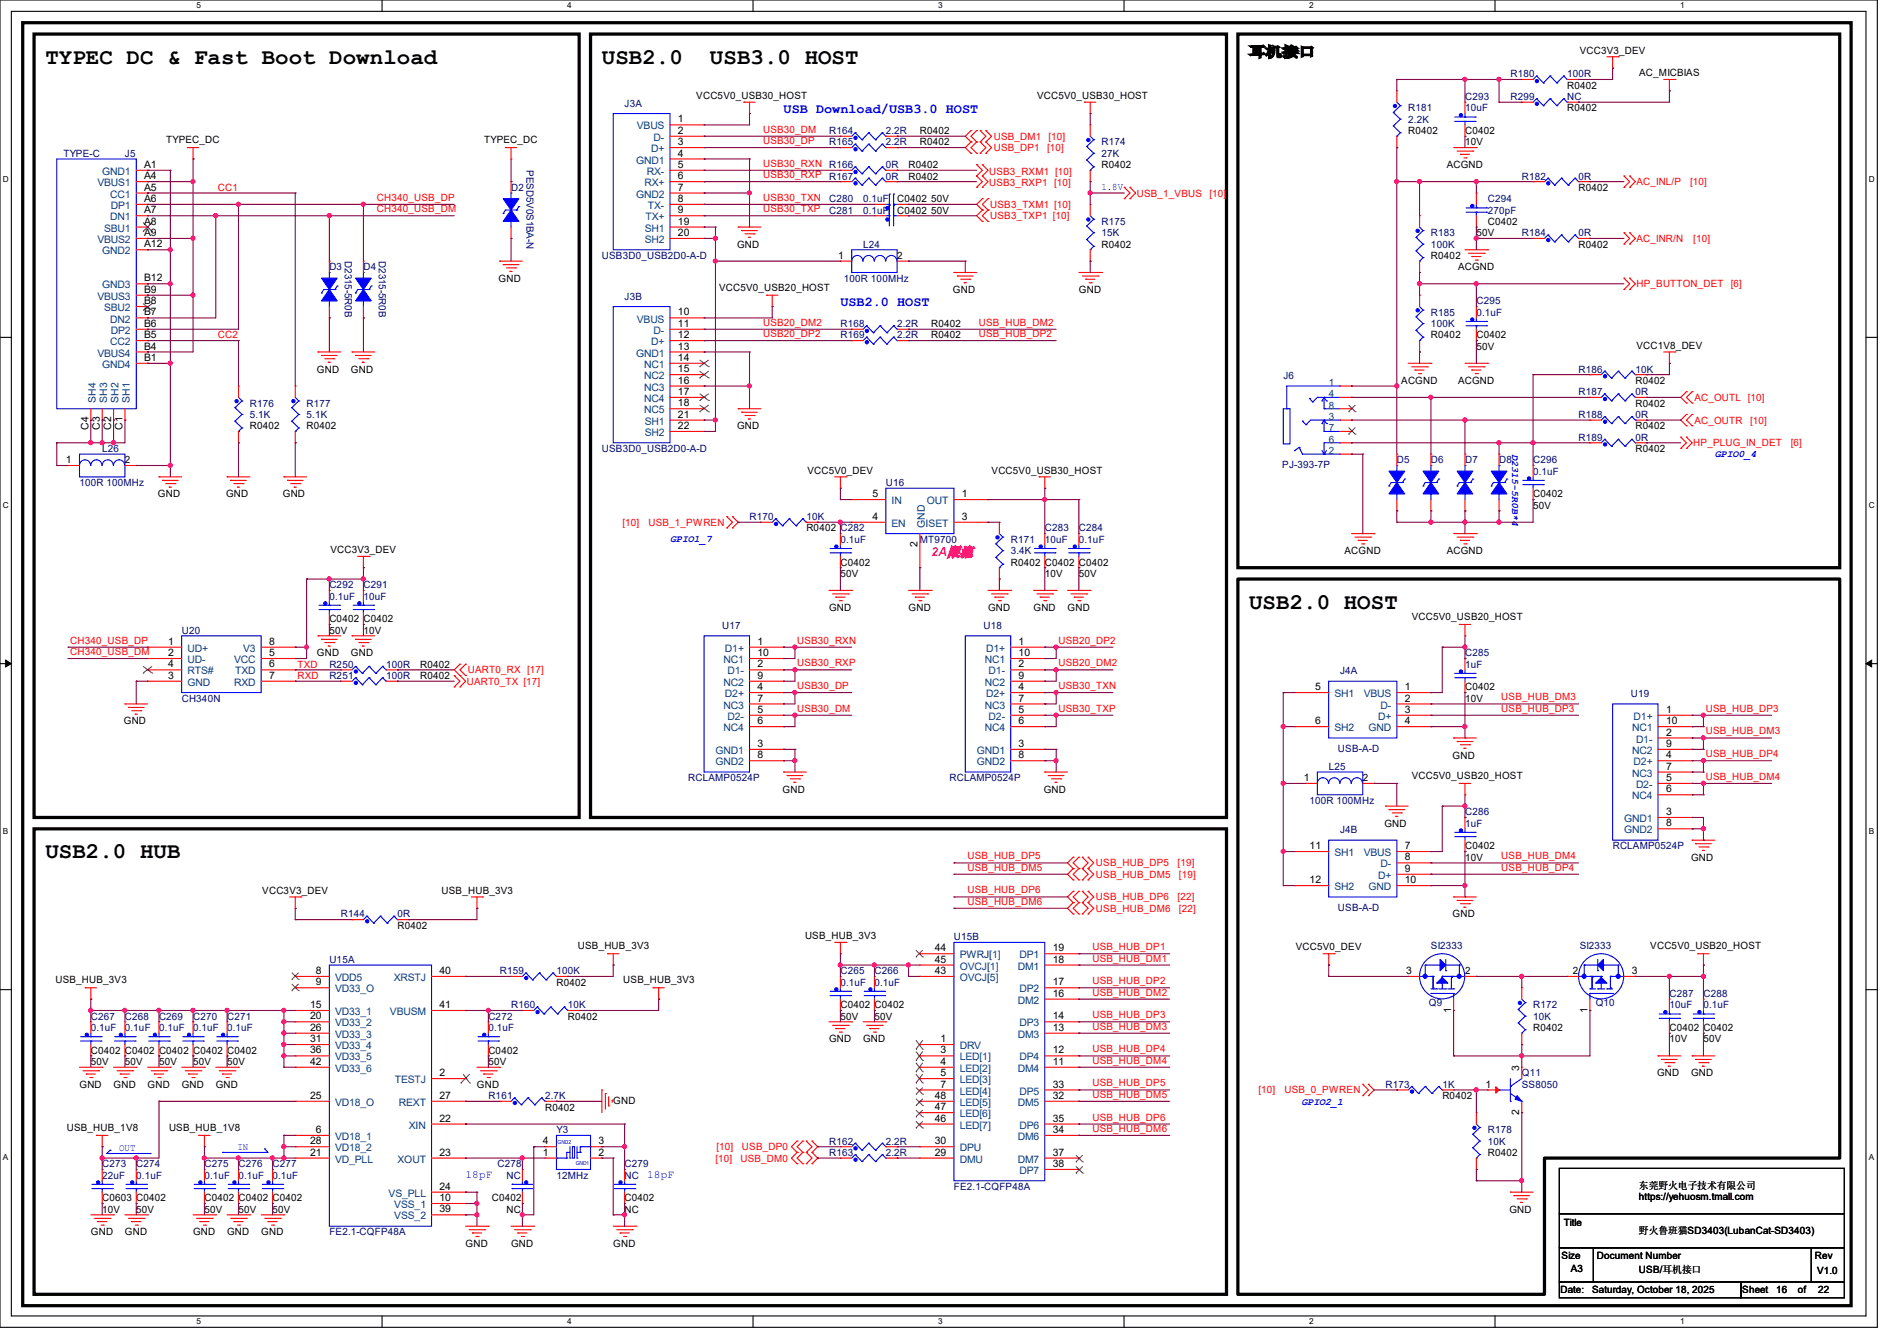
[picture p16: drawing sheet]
<svg xmlns="http://www.w3.org/2000/svg" width="297mm" height="210mm" viewBox="0 0 297 210" stroke-linecap="round" stroke-linejoin="round" font-family="sans-serif">
<defs><g id="words">
<g font-size="3.5">
<text x="7.1" y="9.9">TYPEC DC &amp; Fast Boot Download</text>
<text x="94.2" y="9.9">USB2.0</text>
<text x="111.1" y="9.9">USB3.0 HOST</text>
<text x="195.6" y="95.3">USB2.0 HOST</text>
<text x="7.1" y="134.4">USB2.0 HUB</text>
</g>
<text font-size="2.1" x="195.6" y="8.8">耳机接口</text>
<g font-size="2.1" fill="#00f">
<text x="122.7" y="17.7">USB Download/USB3.0 HOST</text>
<text x="131.6" y="48">USB2.0 HOST</text>
</g>
<text font-size="1.9" fill="#f0f" x="145.8" y="87.1">2A限流</text>
<g font-size="1.7" fill="#00f">
<text x="72.9" y="184.5">18pF</text>
<text x="101.3" y="184.5">18pF</text>
</g>
<g font-size="1.6">
<text x="247.3" y="8.4">VCC3V3_DEV</text>
<text x="256.6" y="11.9">AC_MICBIAS</text>
<text x="109" y="15.5">VCC5V0_USB30_HOST</text>
<text x="162.4" y="15.5">VCC5V0_USB30_HOST</text>
<text x="245.4" y="17.4">R0402</text>
<text x="245.4" y="13.9">R0402</text>
<text x="26" y="22.4">TYPEC_DC</text>
<text x="75.8" y="22.4">TYPEC_DC</text>
<text x="106.1" y="19.2">1</text>
<text x="106.1" y="21">2</text>
<text x="106.1" y="22.7">3</text>
<text x="144" y="21">R0402</text>
<text x="144" y="22.8">R0402</text>
<text x="220.5" y="21">R0402</text>
<text x="229.4" y="21">C0402</text>
<text x="229.4" y="22.8">10V</text>
<text x="22.6" y="26.3">A1</text>
<text x="22.6" y="28.1">A4</text>
<text x="22.6" y="29.8">A5</text>
<text x="106.1" y="24.5">4</text>
<text x="106.1" y="26.3">5</text>
<text x="106.1" y="28.1">6</text>
<text x="106.1" y="29.8">7</text>
<text x="142.2" y="28.1">R0402</text>
<text x="142.2" y="26.3">R0402</text>
<text x="172.5" y="26.3">R0402</text>
<text x="226.5" y="26.3">ACGND</text>
<text x="247.2" y="29.9">R0402</text>
<text x="22.6" y="31.6">A6</text>
<text x="22.6" y="33.4">A7</text>
<text x="22.6" y="35.2">A8</text>
<text x="106.1" y="31.6">8</text>
<text x="106.1" y="33.4">9</text>
<text x="106.1" y="35.2">19</text>
<text x="140.5" y="33.4">C0402</text>
<text x="140.5" y="31.7">C0402</text>
<text x="145.8" y="33.4">50V</text>
<text x="145.8" y="31.7">50V</text>
<text x="232.9" y="35.2">C0402</text>
<text x="22.6" y="37">A9</text>
<text x="22.6" y="38.7">A12</text>
<text x="106.1" y="37">20</text>
<text x="115.4" y="38.8">GND</text>
<text x="131.2" y="40.5">1</text>
<text x="140.5" y="40.6">2</text>
<text x="172.5" y="38.8">R0402</text>
<text x="224" y="40.6">R0402</text>
<text x="231.2" y="37">50V</text>
<text x="247.2" y="38.8">R0402</text>
<text x="22.6" y="44.1">B12</text>
<text x="22.6" y="45.8">B9</text>
<text x="22.6" y="47.6">B8</text>
<text x="78.1" y="44.1">GND</text>
<text x="112.6" y="45.6">VCC5V0_USB20_HOST</text>
<text x="149.2" y="45.9">GND</text>
<text x="168.9" y="45.9">GND</text>
<text x="228.3" y="42.3">ACGND</text>
<text x="22.6" y="49.4">B7</text>
<text x="22.6" y="51.2">B6</text>
<text x="22.6" y="53">B5</text>
<text x="106.1" y="49.4">10</text>
<text x="106.1" y="51.2">11</text>
<text x="106.1" y="53">12</text>
<text x="145.8" y="51.2">R0402</text>
<text x="145.8" y="53">R0402</text>
<text x="224" y="53">R0402</text>
<text x="231.2" y="53">C0402</text>
<text x="22.6" y="54.7">B4</text>
<text x="22.6" y="56.5">B1</text>
<text x="49.6" y="58.3">GND</text>
<text x="55" y="58.3">GND</text>
<text x="106.1" y="54.7">13</text>
<text x="106.1" y="56.5">14</text>
<text x="106.1" y="58.3">15</text>
<text x="231.2" y="54.8">50V</text>
<text x="256.2" y="54.6">VCC1V8_DEV</text>
<text x="106.1" y="60.1">16</text>
<text x="106.1" y="61.8">17</text>
<text x="106.1" y="63.6">18</text>
<text x="106.1" y="65.4">21</text>
<text x="219.4" y="60.1">ACGND</text>
<text x="228.3" y="60.1">ACGND</text>
<text x="256" y="63.7">R0402</text>
<text x="256" y="60.1">R0402</text>
<text x="13.8" y="67.3" transform="rotate(-90 13.8 67.3)">C4</text>
<text x="15.6" y="67.3" transform="rotate(-90 15.6 67.3)">C3</text>
<text x="17.4" y="67.3" transform="rotate(-90 17.4 67.3)">C2</text>
<text x="19.2" y="67.3" transform="rotate(-90 19.2 67.3)">C1</text>
<text x="39.1" y="67.2">R0402</text>
<text x="48" y="67.2">R0402</text>
<text x="106.1" y="67.2">22</text>
<text x="115.4" y="67.2">GND</text>
<text x="256" y="67.2">R0402</text>
<text x="256" y="70.8">R0402</text>
<text x="10.3" y="72.5">1</text>
<text x="19.6" y="72.6">2</text>
<text x="24.7" y="77.9">GND</text>
<text x="35.4" y="77.9">GND</text>
<text x="44.3" y="77.9">GND</text>
<text x="126.4" y="74.2">VCC5V0_DEV</text>
<text x="136.6" y="77.9">5</text>
<text x="150.6" y="77.9">1</text>
<text x="155.2" y="74.2">VCC5V0_USB30_HOST</text>
<text x="240" y="77.9">C0402</text>
<text x="126.2" y="83.2">R0402 C282</text>
<text x="136.6" y="81.4">4</text>
<text x="150.6" y="81.4">3</text>
<text x="240" y="79.7">50V</text>
<text x="51.7" y="86.6">VCC3V3_DEV</text>
<text x="131.6" y="88.6">C0402</text>
<text x="143.6" y="85.7" transform="rotate(-90 143.6 85.7)">2</text>
<text x="158.3" y="88.6">R0402 C0402 C0402</text>
<text x="210.5" y="86.8">ACGND</text>
<text x="226.5" y="86.8">ACGND</text>
<text x="129.8" y="95.7">GND</text>
<text x="131.6" y="90.3">50V</text>
<text x="142.2" y="95.7">GND</text>
<text x="154.7" y="95.7">GND</text>
<text x="161.8" y="95.7">GND</text>
<text x="163.6" y="90.3">10V</text>
<text x="167.1" y="95.7">GND</text>
<text x="168.9" y="90.3">50V</text>
<text x="26.3" y="101">1</text>
<text x="42.1" y="101">8</text>
<text x="51.6" y="97.5">C0402 C0402</text>
<text x="51.6" y="99.2">50V</text>
<text x="56.9" y="99.2">10V</text>
<text x="118.6" y="101">1</text>
<text x="159.5" y="101">1</text>
<text x="221" y="97.1">VCC5V0_USB20_HOST</text>
<text x="26.3" y="102.7">2</text>
<text x="26.3" y="106.3">3</text>
<text x="26.3" y="104.5">4</text>
<text x="42.1" y="102.7">5</text>
<text x="42.1" y="104.5">6</text>
<text x="42.1" y="106.3">7</text>
<text x="49.6" y="102.8">GND</text>
<text x="55" y="102.8">GND</text>
<text x="65.8" y="106.3">R0402</text>
<text x="65.8" y="104.6">R0402</text>
<text x="118.6" y="104.5">2</text>
<text x="118.6" y="106.3">9</text>
<text x="118.6" y="102.7">10</text>
<text x="159.5" y="104.5">2</text>
<text x="159.5" y="106.3">9</text>
<text x="159.5" y="102.7">10</text>
<text x="19.4" y="113.5">GND</text>
<text x="118.6" y="108.1">4</text>
<text x="118.6" y="111.6">5</text>
<text x="118.6" y="113.4">6</text>
<text x="118.6" y="109.9">7</text>
<text x="159.5" y="108.1">4</text>
<text x="159.5" y="111.6">5</text>
<text x="159.5" y="113.4">6</text>
<text x="159.5" y="109.9">7</text>
<text x="205.9" y="108.1">5</text>
<text x="205.9" y="113.4">6</text>
<text x="219.9" y="108.1">1</text>
<text x="219.9" y="109.9">2</text>
<text x="219.9" y="111.6">3</text>
<text x="219.9" y="113.4">4</text>
<text x="229.4" y="108.1">C0402</text>
<text x="229.4" y="109.9">10V</text>
<text x="260.8" y="111.6">1</text>
<text x="260.8" y="113.4">10</text>
<text x="118.6" y="117">3</text>
<text x="118.6" y="118.7">8</text>
<text x="159.5" y="117">3</text>
<text x="159.5" y="118.7">8</text>
<text x="227.4" y="118.8">GND</text>
<text x="260.8" y="115.2">2</text>
<text x="260.8" y="118.7">4</text>
<text x="260.8" y="117">9</text>
<text x="122.5" y="124.1">GND</text>
<text x="163.4" y="124.1">GND</text>
<text x="204.2" y="122.3">1</text>
<text x="213.4" y="122.3">2</text>
<text x="221" y="122">VCC5V0_USB20_HOST</text>
<text x="260.8" y="122.3">5</text>
<text x="260.8" y="124.1">6</text>
<text x="260.8" y="120.5">7</text>
<text x="216.8" y="129.5">GND</text>
<text x="260.8" y="127.6">3</text>
<text x="260.8" y="129.4">8</text>
<text x="205" y="133">11</text>
<text x="219.9" y="133">7</text>
<text x="219.9" y="134.7">8</text>
<text x="219.9" y="136.5">9</text>
<text x="229.4" y="133">C0402</text>
<text x="229.4" y="134.8">10V</text>
<text x="264.8" y="134.8">GND</text>
<text x="41.1" y="140">VCC3V3_DEV</text>
<text x="69.1" y="140">USB_HUB_3V3</text>
<text x="205" y="138.3">12</text>
<text x="219.9" y="138.3">10</text>
<text x="227.4" y="143.7">GND</text>
<text x="62.2" y="145.5">R0402</text>
<text x="90.5" y="148.7">USB_HUB_3V3</text>
<text x="126" y="147.1">USB_HUB_3V3</text>
<text x="146.4" y="149">44</text>
<text x="164.8" y="149">19</text>
<text x="202.9" y="148.8">VCC5V0_DEV</text>
<text x="258.4" y="148.7">VCC5V0_USB20_HOST</text>
<text x="8.7" y="154">USB_HUB_3V3</text>
<text x="49.4" y="152.5">8</text>
<text x="49.4" y="154.3">9</text>
<text x="68.8" y="152.5">40</text>
<text x="87.1" y="154.3">R0402</text>
<text x="97.6" y="154">USB_HUB_3V3</text>
<text x="146.4" y="150.7">45</text>
<text x="146.4" y="152.5">43</text>
<text x="164.8" y="154.3">17</text>
<text x="164.8" y="150.7">18</text>
<text x="220.2" y="152.5">3</text>
<text x="229.4" y="152.6">2</text>
<text x="246.3" y="152.6">2</text>
<text x="255.5" y="152.5">3</text>
<text x="48.6" y="157.9">15</text>
<text x="48.6" y="159.6">20</text>
<text x="48.6" y="161.4">26</text>
<text x="68.8" y="157.9">41</text>
<text x="88.9" y="159.7">R0402</text>
<text x="131.6" y="157.9">C0402 C0402</text>
<text x="131.6" y="159.7">50V</text>
<text x="136.9" y="159.7">50V</text>
<text x="164.8" y="161.4">13</text>
<text x="164.8" y="159.6">14</text>
<text x="164.8" y="156.1">16</text>
<text x="227.2" y="158.6" transform="rotate(-90 227.2 158.6)">1</text>
<text x="240" y="161.5">R0402</text>
<text x="248.5" y="158.6" transform="rotate(-90 248.5 158.6)">1</text>
<text x="261.4" y="161.5">C0402 C0402</text>
<text x="14.2" y="165">C0402 C0402 C0402 C0402 C0402</text>
<text x="14.2" y="166.8">50V</text>
<text x="19.6" y="166.8">50V</text>
<text x="24.9" y="166.8">50V</text>
<text x="30.2" y="166.8">50V</text>
<text x="35.6" y="166.8">50V</text>
<text x="48.6" y="163.2">31</text>
<text x="48.6" y="165">36</text>
<text x="48.6" y="166.8">42</text>
<text x="76.5" y="165">C0402</text>
<text x="76.5" y="166.8">50V</text>
<text x="129.8" y="163.2">GND</text>
<text x="135.1" y="163.2">GND</text>
<text x="147.2" y="165">3</text>
<text x="147.2" y="166.8">4</text>
<text x="147.2" y="163.2">1</text>
<text x="164.8" y="166.8">11</text>
<text x="164.8" y="165">12</text>
<text x="237.9" y="167.7" transform="rotate(-90 237.9 167.7)">3</text>
<text x="261.4" y="163.2">10V</text>
<text x="266.7" y="163.2">50V</text>
<text x="12.4" y="170.3">GND</text>
<text x="17.8" y="170.3">GND</text>
<text x="23.1" y="170.3">GND</text>
<text x="28.4" y="170.3">GND</text>
<text x="33.8" y="170.3">GND</text>
<text x="48.6" y="172.1">25</text>
<text x="68.8" y="168.5">2</text>
<text x="68.8" y="172.1">27</text>
<text x="74.7" y="170.3">GND</text>
<text x="85.3" y="173.9">R0402</text>
<text x="96" y="172.8">GND</text>
<text x="146.4" y="172.1">48</text>
<text x="146.4" y="173.9">47</text>
<text x="147.2" y="168.5">5</text>
<text x="147.2" y="170.3">7</text>
<text x="164.8" y="172.1">32</text>
<text x="164.8" y="170.3">33</text>
<text x="225.8" y="172.1">R0402</text>
<text x="232.6" y="170.3">1</text>
<text x="259.4" y="168.6">GND</text>
<text x="264.8" y="168.6">GND</text>
<text x="10.5" y="177.1">USB_HUB_1V8</text>
<text x="26.5" y="177.1">USB_HUB_1V8</text>
<text x="48.6" y="179.2">28</text>
<text x="49.4" y="177.4">6</text>
<text x="68.8" y="175.6">22</text>
<text x="85" y="179.2">4</text>
<text x="93.7" y="179.2">3</text>
<text x="146.4" y="179.2">30</text>
<text x="146.4" y="175.6">46</text>
<text x="164.8" y="177.4">34</text>
<text x="164.8" y="175.6">35</text>
<text x="237.9" y="174.6" transform="rotate(-90 237.9 174.6)">2</text>
<text x="48.6" y="181">21</text>
<text x="68.8" y="181">23</text>
<text x="85" y="181">1</text>
<text x="93.7" y="181">2</text>
<text x="146.4" y="181">29</text>
<text x="164.8" y="181">37</text>
<text x="164.8" y="182.8">38</text>
<text x="232.9" y="181">R0402</text>
<text x="16" y="188.1">C0603 C0402</text>
<text x="16" y="189.9">10V</text>
<text x="21.3" y="189.9">50V</text>
<text x="32" y="188.1">C0402 C0402 C0402</text>
<text x="32" y="189.9">50V</text>
<text x="37.3" y="189.9">50V</text>
<text x="42.7" y="189.9">50V</text>
<text x="68.8" y="188.1">10</text>
<text x="68.8" y="186.3">24</text>
<text x="68.8" y="189.9">39</text>
<text x="77" y="188.1">C0402</text>
<text x="79.3" y="189.9">NC</text>
<text x="97.8" y="188.1">C0402</text>
<text x="97.8" y="189.9">NC</text>
<text x="236.3" y="189.9">GND</text>
<text x="256.6" y="186.2">东莞野火电子技术有限公司</text>
<text x="256.6" y="188">https://yehuosm.tmall.com</text>
<text x="14.2" y="193.5">GND</text>
<text x="19.6" y="193.5">GND</text>
<text x="30.2" y="193.5">GND</text>
<text x="35.6" y="193.5">GND</text>
<text x="40.9" y="193.5">GND</text>
<text x="72.9" y="195.2">GND</text>
<text x="80" y="195.2">GND</text>
<text x="96" y="195.2">GND</text>
<text x="244.5" y="197.2">Size</text>
<text x="244.8" y="192">Title</text>
<text x="250" y="197.2">Document Number</text>
<text x="256.6" y="193.3">野火鲁班猫SD3403(LubanCat-SD3403)</text>
<text x="284.2" y="197.2">Rev</text>
<text x="244.3" y="202.5">Date:</text>
<text x="245.9" y="199.1">A3</text>
<text x="249.3" y="202.5">Saturday, October 18, 2025</text>
<text x="256.6" y="199.3">USB/耳机接口</text>
<text x="272.8" y="202.5">Sheet</text>
<text x="278.1" y="202.5">16</text>
<text x="281.5" y="202.5">of</text>
<text x="284.5" y="199.5">V1.0</text>
<text x="284.7" y="202.5">22</text>
</g>
<g font-size="1.6" fill="#000080">
<text x="97.8" y="16.7">J3A</text>
<text x="220.5" y="17.4">R181</text>
<text x="229.4" y="15.7">C293</text>
<text x="229.4" y="17.4">10uF</text>
<text x="236.5" y="15.7">R299</text>
<text x="236.5" y="12.1">R180</text>
<text x="245.4" y="15.7">NC</text>
<text x="245.4" y="12.1">100R</text>
<text x="129.8" y="21">R164</text>
<text x="129.8" y="22.8">R165</text>
<text x="138.7" y="21">2.2R</text>
<text x="138.7" y="22.8">2.2R</text>
<text x="172.5" y="22.8">R174</text>
<text x="220.5" y="19.2">2.2K</text>
<text x="9.9" y="24.6">TYPE-C</text>
<text x="19.6" y="24.6">J5</text>
<text x="80" y="29.9">D2</text>
<text x="82.4" y="26.7" transform="rotate(90 82.4 26.7)">PESD5V0S1BA-N</text>
<text x="129.8" y="28.1">R167</text>
<text x="138.7" y="28.1">0R</text>
<text x="138.7" y="26.3">0R</text>
<text x="172.5" y="24.6">27K</text>
<text x="238.3" y="28.1">R182</text>
<text x="247.2" y="28.1">0R</text>
<text x="129.8" y="33.4">C281</text>
<text x="129.8" y="31.7">C280</text>
<text x="135.1" y="33.4">0.1uF</text>
<text x="135.1" y="31.7">0.1uF</text>
<text x="172.5" y="35.2">R175</text>
<text x="232.9" y="31.7">C294</text>
<text x="232.9" y="33.4">270pF</text>
<text x="54" y="40.9" transform="rotate(90 54 40.9)">D2315-5R0B</text>
<text x="59.3" y="40.9" transform="rotate(90 59.3 40.9)">D2315-5R0B</text>
<text x="94.2" y="40.6">USB3D0_USB2D0-A-D</text>
<text x="135.1" y="38.8">L24</text>
<text x="172.5" y="37">15K</text>
<text x="224" y="37">R183</text>
<text x="224" y="38.8">100K</text>
<text x="238.3" y="37">R184</text>
<text x="247.2" y="37">0R</text>
<text x="51.6" y="42.3">D3</text>
<text x="56.9" y="42.3">D4</text>
<text x="97.8" y="46.9">J3B</text>
<text x="132.1" y="44.1">100R 100MHz</text>
<text x="231.2" y="47.7">C295</text>
<text x="131.6" y="51.2">R168</text>
<text x="131.6" y="53">R169</text>
<text x="140.5" y="51.2">2.2R</text>
<text x="140.5" y="53">2.2R</text>
<text x="224" y="49.4">R185</text>
<text x="224" y="51.2">100K</text>
<text x="231.2" y="49.4">0.1uF</text>
<text x="200.9" y="59.4">J6</text>
<text x="247.2" y="58.3">R186</text>
<text x="256" y="58.3">10K</text>
<text x="39.1" y="63.7">R176</text>
<text x="39.1" y="65.4">5.1K</text>
<text x="48" y="63.7">R177</text>
<text x="48" y="65.4">5.1K</text>
<text x="247.2" y="65.4">R188</text>
<text x="247.2" y="61.9">R187</text>
<text x="256" y="65.4">0R</text>
<text x="256" y="61.9">0R</text>
<text x="16" y="70.8">L26</text>
<text x="94.2" y="70.8">USB3D0_USB2D0-A-D</text>
<text x="247.2" y="69">R189</text>
<text x="256" y="69">0R</text>
<text x="12.4" y="76.1">100R 100MHz</text>
<text x="138.7" y="76.1">U16</text>
<text x="200.8" y="73.3">PJ-393-7P</text>
<text x="218.7" y="72.6">D5</text>
<text x="224" y="72.6">D6</text>
<text x="229.4" y="72.6">D7</text>
<text x="234.7" y="72.6">D8</text>
<text x="240" y="72.6">C296</text>
<text x="240" y="74.3">0.1uF</text>
<text x="117.4" y="81.4">R170</text>
<text x="126.2" y="81.4">10K</text>
<text x="163.6" y="83.2">C283</text>
<text x="168.9" y="83.2">C284</text>
<text x="131.6" y="85">0.1uF</text>
<text x="144" y="85">MT9700</text>
<text x="158.3" y="85">R171</text>
<text x="158.3" y="86.8">3.4K</text>
<text x="163.6" y="85">10uF</text>
<text x="168.9" y="85">0.1uF</text>
<text x="51.6" y="92.1">C292</text>
<text x="51.6" y="93.9">0.1uF</text>
<text x="56.9" y="92.1">C291</text>
<text x="56.9" y="93.9">10uF</text>
<text x="28.4" y="99.2">U20</text>
<text x="113.1" y="98.5">U17</text>
<text x="154" y="98.5">U18</text>
<text x="51.6" y="106.3">R251</text>
<text x="51.6" y="104.6">R250</text>
<text x="60.5" y="106.3">100R</text>
<text x="60.5" y="104.6">100R</text>
<text x="209.8" y="105.6">J4A</text>
<text x="229.4" y="102.8">C285</text>
<text x="229.4" y="104.6">1uF</text>
<text x="28.4" y="109.9">CH340N</text>
<text x="255.3" y="109.2">U19</text>
<text x="209.5" y="117.7">USB-A-D</text>
<text x="107.7" y="122.3">RCLAMP0524P</text>
<text x="148.6" y="122.3">RCLAMP0524P</text>
<text x="205" y="125.9">100R 100MHz</text>
<text x="208" y="120.6">L25</text>
<text x="209.8" y="130.5">J4B</text>
<text x="229.4" y="127.7">C286</text>
<text x="229.4" y="129.5">1uF</text>
<text x="252.5" y="133">RCLAMP0524P</text>
<text x="53.3" y="143.7">R144</text>
<text x="62.2" y="143.7">0R</text>
<text x="209.5" y="142.6">USB-A-D</text>
<text x="149.4" y="147.2">U15B</text>
<text x="224" y="148.7">SI2333</text>
<text x="247.3" y="148.7">SI2333</text>
<text x="51.6" y="150.8">U15A</text>
<text x="78.2" y="152.6">R159</text>
<text x="87.1" y="152.6">100K</text>
<text x="131.6" y="152.6">C265</text>
<text x="131.6" y="154.3">0.1uF</text>
<text x="136.9" y="152.6">C266</text>
<text x="136.9" y="154.3">0.1uF</text>
<text x="14.2" y="159.7">C267</text>
<text x="14.2" y="161.5">0.1uF</text>
<text x="19.6" y="159.7">C268</text>
<text x="19.6" y="161.5">0.1uF</text>
<text x="24.9" y="159.7">C269</text>
<text x="24.9" y="161.5">0.1uF</text>
<text x="30.2" y="159.7">C270</text>
<text x="30.2" y="161.5">0.1uF</text>
<text x="35.6" y="159.7">C271</text>
<text x="35.6" y="161.5">0.1uF</text>
<text x="76.5" y="159.7">C272</text>
<text x="76.5" y="161.5">0.1uF</text>
<text x="80" y="157.9">R160</text>
<text x="88.9" y="157.9">10K</text>
<text x="223.7" y="157.6">Q9</text>
<text x="240" y="157.9">R172</text>
<text x="240" y="159.7">10K</text>
<text x="249.8" y="157.6">Q10</text>
<text x="261.4" y="156.1">C287</text>
<text x="261.4" y="157.9">10uF</text>
<text x="266.7" y="156.1">C288</text>
<text x="266.7" y="157.9">0.1uF</text>
<text x="76.5" y="172.1">R161</text>
<text x="85.3" y="172.1">2.7K</text>
<text x="216.9" y="170.3">R173</text>
<text x="225.8" y="170.3">1K</text>
<text x="238.3" y="168.6">Q11</text>
<text x="238.3" y="170.3">SS8050</text>
<text x="87.1" y="177.5">Y3</text>
<text x="129.8" y="179.2">R162</text>
<text x="138.7" y="179.2">2.2R</text>
<text x="232.9" y="177.5">R178</text>
<text x="232.9" y="179.2">10K</text>
<text x="16" y="182.8">C273</text>
<text x="16" y="184.6">22uF</text>
<text x="21.3" y="182.8">C274</text>
<text x="21.3" y="184.6">0.1uF</text>
<text x="32" y="182.8">C275</text>
<text x="32" y="184.6">0.1uF</text>
<text x="37.3" y="182.8">C276</text>
<text x="37.3" y="184.6">0.1uF</text>
<text x="42.7" y="182.8">C277</text>
<text x="42.7" y="184.6">0.1uF</text>
<text x="77.9" y="182.8">C278</text>
<text x="79.3" y="184.6">NC</text>
<text x="87.1" y="184.6">12MHz</text>
<text x="97.8" y="182.8">C279</text>
<text x="97.8" y="184.6">NC</text>
<text x="129.8" y="181">R163</text>
<text x="138.7" y="181">2.2R</text>
<text x="149.4" y="186.4">FE2.1-CQFP48A</text>
<text x="51.6" y="193.5">FE2.1-CQFP48A</text>
</g>
<g font-size="1.6" fill="#004080">
<text x="99.7" y="20.3">VBUS</text>
<text x="101.9" y="23.8">D+</text>
<text x="102.3" y="22.1">D-</text>
<text x="15.2" y="29.2">VBUS1</text>
<text x="16" y="27.4">GND1</text>
<text x="99.6" y="25.6">GND1</text>
<text x="100.9" y="29.2">RX+</text>
<text x="101.3" y="27.4">RX-</text>
<text x="17.3" y="30.9">CC1</text>
<text x="17.3" y="34.5">DN1</text>
<text x="17.4" y="32.7">DP1</text>
<text x="99.6" y="30.9">GND2</text>
<text x="101.1" y="34.5">TX+</text>
<text x="101.4" y="32.7">TX-</text>
<text x="15.2" y="38.1">VBUS2</text>
<text x="16" y="39.8">GND2</text>
<text x="16.3" y="36.3">SBU1</text>
<text x="100.9" y="36.3">SH1</text>
<text x="100.9" y="38.1">SH2</text>
<text x="15.2" y="46.9">VBUS3</text>
<text x="16" y="45.2">GND3</text>
<text x="16.3" y="48.7">SBU2</text>
<text x="17.3" y="50.5">DN2</text>
<text x="17.4" y="52.3">DP2</text>
<text x="99.7" y="50.5">VBUS</text>
<text x="102.3" y="52.3">D-</text>
<text x="15.2" y="55.8">VBUS4</text>
<text x="16" y="57.6">GND4</text>
<text x="17.3" y="54.1">CC2</text>
<text x="99.6" y="55.8">GND1</text>
<text x="100.8" y="57.6">NC1</text>
<text x="100.8" y="59.4">NC2</text>
<text x="101.9" y="54.1">D+</text>
<text x="15" y="63.1" transform="rotate(-90 15 63.1)">SH4</text>
<text x="16.8" y="63.1" transform="rotate(-90 16.8 63.1)">SH3</text>
<text x="18.5" y="63.1" transform="rotate(-90 18.5 63.1)">SH2</text>
<text x="20.3" y="63.1" transform="rotate(-90 20.3 63.1)">SH1</text>
<text x="100.8" y="61.2">NC3</text>
<text x="100.8" y="63">NC4</text>
<text x="100.8" y="64.7">NC5</text>
<text x="208" y="60.5">1</text>
<text x="208" y="65.8">3</text>
<text x="208" y="62.2">4</text>
<text x="208" y="64">8</text>
<text x="100.9" y="66.5">SH1</text>
<text x="100.9" y="68.3">SH2</text>
<text x="208" y="71.1">2</text>
<text x="208" y="69.3">6</text>
<text x="208" y="67.6">7</text>
<text x="139.6" y="79">IN</text>
<text x="139.6" y="82.5">EN</text>
<text x="144.8" y="82.7" transform="rotate(-90 144.8 82.7)">GND</text>
<text x="144.9" y="82.5">ISET</text>
<text x="145.1" y="79">OUT</text>
<text x="29.3" y="102.1">UD+</text>
<text x="29.3" y="103.8">UD-</text>
<text x="29.3" y="107.4">GND</text>
<text x="29.3" y="105.6">RTS#</text>
<text x="36.7" y="103.8">VCC</text>
<text x="36.7" y="107.4">RXD</text>
<text x="36.8" y="105.6">TXD</text>
<text x="38.1" y="102.1">V3</text>
<text x="113.3" y="107.4">NC2</text>
<text x="113.3" y="103.8">NC1</text>
<text x="113.5" y="102.1">D1+</text>
<text x="113.9" y="105.6">D1-</text>
<text x="154.2" y="107.4">NC2</text>
<text x="154.2" y="103.8">NC1</text>
<text x="154.4" y="102.1">D1+</text>
<text x="154.8" y="105.6">D1-</text>
<text x="113.3" y="111">NC3</text>
<text x="113.5" y="109.2">D2+</text>
<text x="113.9" y="112.7">D2-</text>
<text x="154.2" y="111">NC3</text>
<text x="154.4" y="109.2">D2+</text>
<text x="154.8" y="112.7">D2-</text>
<text x="208.9" y="109.2">SH1</text>
<text x="213.5" y="109.2">VBUS</text>
<text x="215.7" y="112.7">D+</text>
<text x="216.1" y="111">D-</text>
<text x="255.8" y="112.7">D1+</text>
<text x="112" y="118.1">GND1</text>
<text x="112" y="119.8">GND2</text>
<text x="113.3" y="114.5">NC4</text>
<text x="152.9" y="118.1">GND1</text>
<text x="152.9" y="119.8">GND2</text>
<text x="154.2" y="114.5">NC4</text>
<text x="208.9" y="114.5">SH2</text>
<text x="214.3" y="114.5">GND</text>
<text x="255.5" y="118.1">NC2</text>
<text x="255.5" y="114.5">NC1</text>
<text x="255.8" y="119.8">D2+</text>
<text x="256.1" y="116.3">D1-</text>
<text x="255.5" y="125.2">NC4</text>
<text x="255.5" y="121.6">NC3</text>
<text x="256.1" y="123.4">D2-</text>
<text x="254.3" y="128.7">GND1</text>
<text x="254.3" y="130.5">GND2</text>
<text x="208.9" y="134.1">SH1</text>
<text x="213.5" y="134.1">VBUS</text>
<text x="215.7" y="137.6">D+</text>
<text x="216.1" y="135.8">D-</text>
<text x="208.9" y="139.4">SH2</text>
<text x="214.3" y="139.4">GND</text>
<text x="52.5" y="153.6">VDD5</text>
<text x="52.5" y="155.4">VD33_O</text>
<text x="61.6" y="153.6">XRSTJ</text>
<text x="150.3" y="150.1">PWRJ[1]</text>
<text x="150.3" y="151.9">OVCJ[1]</text>
<text x="150.3" y="153.6">OVCJ[5]</text>
<text x="159.4" y="151.9">DM1</text>
<text x="159.6" y="155.4">DP2</text>
<text x="159.6" y="150.1">DP1</text>
<text x="52.5" y="159">VD33_1</text>
<text x="52.5" y="160.7">VD33_2</text>
<text x="61.1" y="159">VBUSM</text>
<text x="159.4" y="157.2">DM2</text>
<text x="159.6" y="160.7">DP3</text>
<text x="52.5" y="162.5">VD33_3</text>
<text x="52.5" y="164.3">VD33_4</text>
<text x="52.5" y="166.1">VD33_5</text>
<text x="52.5" y="167.9">VD33_6</text>
<text x="150.3" y="166.1">LED[1]</text>
<text x="150.3" y="167.9">LED[2]</text>
<text x="150.3" y="164.3">DRV</text>
<text x="159.4" y="167.9">DM4</text>
<text x="159.4" y="162.5">DM3</text>
<text x="159.6" y="166.1">DP4</text>
<text x="52.5" y="173.2">VD18_O</text>
<text x="61.8" y="169.6">TESTJ</text>
<text x="62.4" y="173.2">REXT</text>
<text x="150.3" y="169.6">LED[3]</text>
<text x="150.3" y="171.4">LED[4]</text>
<text x="150.3" y="173.2">LED[5]</text>
<text x="159.4" y="173.2">DM5</text>
<text x="159.6" y="171.4">DP5</text>
<text x="52.5" y="178.5">VD18_1</text>
<text x="64" y="176.7">XIN</text>
<text x="150.3" y="175">LED[6]</text>
<text x="150.3" y="176.7">LED[7]</text>
<text x="159.4" y="178.5">DM6</text>
<text x="159.6" y="176.7">DP6</text>
<text x="52.5" y="182.1">VD_PLL</text>
<text x="52.5" y="180.3">VD18_2</text>
<text x="62.2" y="182.1">XOUT</text>
<text x="150.3" y="182.1">DMU</text>
<text x="150.3" y="180.3">DPU</text>
<text x="159.4" y="182.1">DM7</text>
<text x="159.6" y="183.9">DP7</text>
<text x="60.8" y="187.4">VS_PLL</text>
<text x="61.7" y="189.2">VSS_1</text>
<text x="61.7" y="191">VSS_2</text>
</g>
<g font-size="1.6" fill="#f00">
<text x="119.5" y="20.8">USB30_DM</text>
<text x="119.5" y="22.6">USB30_DP</text>
<text x="155.6" y="21.9">USB_DM1 [10]</text>
<text x="155.6" y="23.7">USB_DP1</text>
<text x="163.9" y="23.7">[10]</text>
<text x="34.1" y="29.9">CC1</text>
<text x="119.5" y="26.1">USB30_RXN R166</text>
<text x="119.5" y="27.9">USB30_RXP</text>
<text x="154.9" y="27.4">USB3_RXM1 [10]</text>
<text x="154.9" y="29.2">USB3_RXP1 [10]</text>
<text x="256.2" y="29">AC_INL/P</text>
<text x="264.6" y="29">[10]</text>
<text x="59" y="33.2">CH340_USB_DM</text>
<text x="59" y="31.5">CH340_USB_DP</text>
<text x="119.5" y="31.5">USB30_TXN</text>
<text x="119.5" y="33.2">USB30_TXP</text>
<text x="155" y="32.6">USB3_TXM1 [10]</text>
<text x="155" y="34.3">USB3_TXP1 [10]</text>
<text x="178" y="30.8">USB_1_VBUS</text>
<text x="189.4" y="30.8">[10]</text>
<text x="256.2" y="37.9">AC_INR/N</text>
<text x="265.1" y="37.9">[10]</text>
<text x="256.2" y="45">HP_BUTTON_DET</text>
<text x="271" y="45">[6]</text>
<text x="34.1" y="53">CC2</text>
<text x="119.5" y="52.8">USB20_DP2</text>
<text x="119.5" y="51">USB20_DM2</text>
<text x="153.3" y="52.8">USB_HUB_DP2</text>
<text x="153.3" y="51">USB_HUB_DM2</text>
<text x="265.3" y="62.8">AC_OUTL [10]</text>
<text x="265.1" y="69.9">HP_PLUG_IN_DET</text>
<text x="265.3" y="66.3">AC_OUTR</text>
<text x="274" y="66.3">[10]</text>
<text x="280.4" y="69.9">[6]</text>
<text x="97.5" y="82.3">[10]</text>
<text x="101.5" y="82.3">USB_1_PWREN</text>
<text x="11" y="100.8">CH340_USB_DP</text>
<text x="124.8" y="100.8">USB30_RXN</text>
<text x="165.7" y="100.8">USB20_DP2</text>
<text x="11" y="102.6">CH340_USB_DM</text>
<text x="46.6" y="104.6">TXD</text>
<text x="46.6" y="106.3">RXD</text>
<text x="73.1" y="107.2">UART0_TX [17]</text>
<text x="73.2" y="105.5">UART0_RX [17]</text>
<text x="124.8" y="104.4">USB30_RXP</text>
<text x="124.8" y="107.9">USB30_DP</text>
<text x="165.7" y="104.4">USB20_DM2</text>
<text x="165.7" y="107.9">USB30_TXN</text>
<text x="124.8" y="111.5">USB30_DM</text>
<text x="165.7" y="111.5">USB30_TXP</text>
<text x="235" y="109.7">USB_HUB_DM3</text>
<text x="235" y="111.5">USB_HUB_DP3</text>
<text x="267.1" y="111.5">USB_HUB_DP3</text>
<text x="267.1" y="115">USB_HUB_DM3</text>
<text x="267.1" y="118.6">USB_HUB_DP4</text>
<text x="267.1" y="122.1">USB_HUB_DM4</text>
<text x="151.5" y="134.6">USB_HUB_DP5</text>
<text x="151.5" y="136.4">USB_HUB_DM5</text>
<text x="171.6" y="137.5">USB_HUB_DM5</text>
<text x="171.6" y="135.7">USB_HUB_DP5</text>
<text x="184.4" y="135.7">[19]</text>
<text x="184.6" y="137.5">[19]</text>
<text x="235" y="134.6">USB_HUB_DM4</text>
<text x="235" y="136.4">USB_HUB_DP4</text>
<text x="151.5" y="139.9">USB_HUB_DP6</text>
<text x="151.5" y="141.7">USB_HUB_DM6</text>
<text x="171.6" y="142.8">USB_HUB_DM6</text>
<text x="171.6" y="141">USB_HUB_DP6</text>
<text x="184.4" y="141">[22]</text>
<text x="184.6" y="142.8">[22]</text>
<text x="171" y="148.8">USB_HUB_DP1</text>
<text x="171" y="150.6">USB_HUB_DM1</text>
<text x="171" y="154.1">USB_HUB_DP2</text>
<text x="171" y="155.9">USB_HUB_DM2</text>
<text x="171" y="159.5">USB_HUB_DP3</text>
<text x="171" y="161.2">USB_HUB_DM3</text>
<text x="171" y="164.8">USB_HUB_DP4</text>
<text x="171" y="166.6">USB_HUB_DM4</text>
<text x="171" y="170.1">USB_HUB_DP5</text>
<text x="171" y="171.9">USB_HUB_DM5</text>
<text x="197" y="171.2">[10]</text>
<text x="201.1" y="171.2">USB_0_PWREN</text>
<text x="171" y="175.5">USB_HUB_DP6</text>
<text x="171" y="177.2">USB_HUB_DM6</text>
<text x="112" y="181.9">[10]</text>
<text x="112.2" y="180.1">[10]</text>
<text x="115.9" y="181.9">USB_DM0</text>
<text x="116.2" y="180.1">USB_DP0</text>
</g>
<g font-size="1.6" fill="#00f">
<text x="172.5" y="29.7">1.8V</text>
<text x="236.7" y="71.1" transform="rotate(90 236.7 71.1)">D2315-5R0B*4</text>
<text x="268.5" y="71.5">GPIO0_4</text>
<text x="104.9" y="84.8">GPIO1_7</text>
<text x="203.7" y="173">GPIO2_1</text>
<text x="18.7" y="180.3">OUT</text>
<text x="37.2" y="180.1">IN</text>
</g>
<g font-size="1.3">
<text x="30.8" y="1.3">5</text>
<text x="88.8" y="1.3">4</text>
<text x="146.9" y="1.3">3</text>
<text x="205" y="1.3">2</text>
<text x="263.1" y="1.3">1</text>
<text x=".5" y="28.4">D</text>
<text x="292.6" y="28.4">D</text>
<text x=".5" y="79.5">C</text>
<text x="292.6" y="79.5">C</text>
<text x=".5" y="130.6">B</text>
<text x="292.6" y="130.6">B</text>
<text x=".5" y="181.7">A</text>
<text x="292.6" y="181.7">A</text>
<text x="30.8" y="207.4">5</text>
<text x="88.8" y="207.4">4</text>
<text x="146.9" y="207.4">3</text>
<text x="205" y="207.4">2</text>
<text x="263.1" y="207.4">1</text>
</g>
<g font-size=".8" fill="#00f">
<text x="87.3" y="179.2">GND2</text>
<text x="90.1" y="182.5">GND1</text>
</g>
</g></defs>
<path d="M0 0h293.9v207.9h-293.9zM1.8 1.8h290.3v204.3h-290.3z" fill="none" stroke="#000" stroke-width=".17"/>
<g fill="#fff">
<path d="M30.8 .2h.7v1.4h-.7z"/>
<path d="M30.8 206.2h.7v1.4h-.7z"/>
</g>
<path d="M59.8 0v1.8M59.8 206.1v1.8" fill="none" stroke="#000" stroke-width=".17"/>
<g fill="#fff">
<path d="M88.8 .2h.7v1.4h-.7z"/>
<path d="M88.8 206.2h.7v1.4h-.7z"/>
</g>
<path d="M117.9 0v1.8M117.9 206.1v1.8" fill="none" stroke="#000" stroke-width=".17"/>
<g fill="#fff">
<path d="M146.9 .2h.7v1.4h-.7z"/>
<path d="M146.9 206.2h.7v1.4h-.7z"/>
</g>
<path d="M176 0v1.8M176 206.1v1.8" fill="none" stroke="#000" stroke-width=".17"/>
<g fill="#fff">
<path d="M205 .2h.7v1.4h-.7z"/>
<path d="M205 206.2h.7v1.4h-.7z"/>
</g>
<path d="M234.1 0v1.8M234.1 206.1v1.8" fill="none" stroke="#000" stroke-width=".17"/>
<g fill="#fff">
<path d="M263.1 .2h.6v1.4h-.6z"/>
<path d="M263.1 206.2h.6v1.4h-.6z"/>
<path d="M.5 27.3h.9v1.4h-.9z"/>
<path d="M292.6 27.3h.9v1.4h-.9z"/>
<path d="M.5 78.4h.9v1.4h-.9z"/>
<path d="M292.6 78.4h.9v1.4h-.9z"/>
</g>
<path d="M0 52.8h1.8M292.1 52.8h1.8" fill="none" stroke="#000" stroke-width=".17"/>
<g fill="#fff">
<path d="M.5 129.5h.8v1.4h-.8z"/>
<path d="M292.6 129.5h.8v1.4h-.8z"/>
</g>
<path d="M0 103.9h1.8M292.1 103.9h1.8" fill="none" stroke="#000" stroke-width=".17"/>
<path d="M.9 103.4l.9 .5-.9 .5zM292.1 103.9l.9-.5v1z" fill="#000" stroke="#000" stroke-width=".16"/>
<g fill="#fff">
<path d="M.5 180.5h.8v1.4h-.8z"/>
<path d="M292.6 180.5h.8v1.4h-.8z"/>
</g>
<path d="M0 155h1.8M292.1 155h1.8M244.1 183h44.7v7.1h-44.7zM244.1 190.1h44.7v5.3h-44.7zM244.1 195.4h5.4v5.3h-5.4zM249.5 195.4h34.1v5.3h-34.1zM283.6 195.4h5.2v5.3h-5.2zM244.1 200.7h28.5v2.5h-28.5zM272.6 200.7h16.2v2.5h-16.2z" fill="none" stroke="#000" stroke-width=".17"/>
<path d="M3.6 3.6h286.2v200.9h-286.2zM5.3 5.3h85.4v122.7h-85.4zM92.5 5.3h99.5v122.7h-99.5zM193.8 5.3h94.2v83.6h-94.2zM193.8 90.7h94.2v90.7h-46.2v21.3h-48zM5.3 129.8h186.7v72.9h-186.7z" fill="none" stroke="#000" stroke-width=".51"/>
<g fill="none" stroke="#00f" stroke-width=".17">
<path d="M96 17.8h8.9v21.3h-8.9zM218.1 17.6h.1M218.1 19.7h.1M218.1 17.6l1.1 1.1M218.1 19.7l1.1 1.1M218.7 16l.5 .6M219.2 16.6h.1M219.2 18.7h.1M219.2 16.6l-1.1 1M219.2 18.7l-1.1 1M227.8 19h3.2M227.8 18.3h3.2"/>
<path d="M229.4 19h.1M229.4 18.3h.1M229.4 17.8v.5M229.4 19v.6M231 19h.1M231 18.3h.1M240.6 15.5h.1M240.6 11.9h.1M240.6 15.5l-.6 .5M240.6 15.5l1 1.1M240.6 11.9l-.6 .5M240.6 11.9l1 1.1"/>
<path d="M241.6 16.6h.1M241.6 13h.1M242.7 15.5h.1M242.7 11.9h.1M242.7 15.5l-1.1 1.1M242.7 15.5l1.1 1.1M242.7 11.9l-1.1 1.1M242.7 11.9l1.1 1.1M243.8 16.6h.1M243.8 13h.1M244.8 15.5h.1M244.8 11.9h.1"/>
<path d="M244.8 15.5l-1 1.1M244.8 15.5l.6 .5M244.8 11.9l-1 1.1M244.8 11.9l.6 .5M245.4 16h.1M245.4 12.4h.1M8.9 24.9h12.4v39.1h-12.4zM78.8 33.4h.1M80 30.2h.1M80 34.7h.1M80 30.2v.9M80 34.7v.9"/>
<path d="M80.9 32.9h.1M80.9 32.9h-1.8l-.3 .5M81.2 32.3h.1M81.2 32.3l-.3 .6M133.3 39.1h7.2v3.6h-7.2zM133.9 27.9h.1M133.9 20.8h.1M133.9 22.6h.1M133.9 26.1h.1M133.9 27.9l-.6 .5M133.9 27.9l1.1 1.1M133.9 26.1l-.6 .6"/>
<path d="M133.9 20.8l-.6 .5M133.9 20.8l1.1 1.1M133.9 22.6l-.6 .5M133.9 22.6l1.1 1.1M133.9 26.1l1.1 1.1M135 29h.1M135 21.9h.1M135 23.7h.1M135 27.2h.1M136 27.9h.1M136 20.8h.1M136 22.6h.1"/>
<path d="M136 26.1h.1M136 27.9l-1 1.1M136 27.9l1.1 1.1M136 20.8l-1 1.1M136 20.8l1.1 1.1M136 22.6l-1 1.1M136 22.6l1.1 1.1M136 26.1l-1 1.1M136 26.1l1.1 1.1M137.1 29h.1M137.1 21.9h.1M137.1 23.7h.1"/>
<path d="M137.1 27.2h.1M138.1 27.9h.1M138.1 20.8h.1M138.1 22.6h.1M138.1 26.1h.1M138.1 27.9l-1 1.1M138.1 27.9l.6 .5M138.1 20.8l-1 1.1M138.1 20.8l.6 .5M138.1 22.6l-1 1.1M138.1 22.6l.6 .5M138.1 26.1l-1 1.1"/>
<path d="M138.1 26.1l.6 .6M138.7 28.4h.1M138.7 21.3h.1M138.7 23.1h.1M138.7 26.7h.1M138.7 33.8h.5M138.7 32h.5M139.2 32.2h.1M139.2 33.8h.1M139.2 30.4h.1M139.2 32h.1M139.2 30.4v5"/>
<path d="M139.9 32.2h.1M139.9 33.8h.1M139.9 30.4h.1M139.9 32h.1M139.9 30.4v5M139.9 33.8h.6M139.9 32h.6M170.1 35.4h.1M170.1 37.5h.1M170.1 22.9h.1M170.1 25.1h.1M170.1 35.4l1.1 1"/>
<path d="M170.1 37.5l1.1 1.1M170.1 22.9l1.1 1.1M170.1 25.1l1.1 1M170.7 39.1h.1M170.7 26.7h.1M170.7 33.8l.5 .5M170.7 21.3l.5 .6M171.2 34.3h.1M171.2 36.4h.1M171.2 38.6h.1M171.2 21.9h.1M171.2 24h.1"/>
<path d="M171.2 26.1h.1M171.2 34.3l-1.1 1.1M171.2 36.4l-1.1 1.1M171.2 38.6l-.5 .5M171.2 21.9l-1.1 1M171.2 24l-1.1 1.1M171.2 26.1l-.5 .6M218.7 21.3h.1M219.2 20.8h.1M219.2 20.8l-.5 .5M221.7 37.2h.1M221.7 39.3h.1"/>
<path d="M221.7 37.2l1.1 1M221.7 39.3l1.1 1M222.2 35.6l.6 .5M222.8 36.1h.1M222.8 38.2h.1M222.8 36.1l-1.1 1.1M222.8 38.2l-1.1 1.1M229.5 33.2h3.2M229.5 32.6h3.2M231.1 33.2h.1M231.1 32.6h.1M231.1 32v.6"/>
<path d="M231.1 33.2v.6M232.7 33.2h.1M232.7 32.6h.1M242.4 27.9h.1M242.4 36.8h.1M242.4 27.9l-.6 .5M242.4 27.9l1 1.1M242.4 36.8l-.6 .5M242.4 36.8l1 1.1M243.4 29h.1M243.4 37.9h.1M244.5 27.9h.1"/>
<path d="M244.5 36.8h.1M244.5 27.9l-1.1 1.1M244.5 27.9l1 1.1M244.5 36.8l-1.1 1.1M244.5 36.8l1 1.1M245.5 29h.1M245.5 37.9h.1M246.6 27.9h.1M246.6 36.8h.1M246.6 27.9l-1.1 1.1M246.6 27.9l.5 .5M246.6 36.8l-1.1 1.1"/>
<path d="M246.6 36.8l.5 .5M247.1 28.4h.1M247.1 37.3h.1M50.3 45.9h.1M51.6 42.7h.1M51.6 47.1h.1M51.6 42.7v.9M51.6 47.1v.9M52.5 45.3h.1M52.5 45.3h-1.8l-.4 .6M52.8 44.8h.1M52.8 44.8l-.3 .5"/>
<path d="M55.7 45.9h.1M56.9 42.7h.1M56.9 47.1h.1M56.9 42.7v.9M56.9 47.1v.9M57.8 45.3h.1M57.8 45.3h-1.8l-.3 .6M58.1 44.8h.1M58.1 44.8l-.3 .5M96 48h8.9v21.3h-8.9zM133.3 40.9a.87 .87 0 0 1 .9-.9 .87 .87 0 0 1 .9 .9M135.1 40.9a.87 .87 0 0 1 .9-.9 .87 .87 0 0 1 .9 .9"/>
<path d="M135.7 51h.1M135.7 52.8h.1M135.7 51l-.6 .6M135.7 51l1 1.1M135.7 52.8l-.6 .5M135.7 52.8l1 1.1M136.7 52.1h.1M136.7 53.9h.1M136.9 40.9a.87 .87 0 0 1 .9-.9 .87 .87 0 0 1 .8 .9M137.8 51h.1M137.8 52.8h.1M137.8 51l-1.1 1.1"/>
<path d="M137.8 51l1.1 1.1M137.8 52.8l-1.1 1.1M137.8 52.8l1.1 1.1M138.7 40.9a.87 .87 0 0 1 .9-.9 .87 .87 0 0 1 .8 .9M138.9 52.1h.1M138.9 53.9h.1M139.9 51h.1M139.9 52.8h.1M139.9 51l-1 1.1M139.9 51l.6 .6M139.9 52.8l-1 1.1M139.9 52.8l.6 .5"/>
<path d="M140.5 51.6h.1M140.5 53.3h.1M221.7 49.6h.1M221.7 51.7h.1M221.7 49.6l1.1 1.1M221.7 51.7l1.1 1.1M222.2 40.9h.1M222.2 53.3h.1M222.2 48l.6 .6M222.8 40.3h.1M222.8 48.6h.1M222.8 50.7h.1"/>
<path d="M222.8 52.8h.1M222.8 40.3l-.6 .6M222.8 48.6l-1.1 1M222.8 50.7l-1.1 1M222.8 52.8l-.6 .5M229.5 51h3.2M229.5 50.3h3.2M231.1 51h.1M231.1 50.3h.1M231.1 49.8v.5M231.1 51v.6M232.7 51h.1"/>
<path d="M232.7 50.3h.1M251.2 58.1h.1M251.2 58.1l-.5 .6M251.2 58.1l1.1 1.1M252.3 59.2h.1M253.4 58.1h.1M253.4 58.1l-1.1 1.1M253.4 58.1l1 1.1M254.4 59.2h.1M255.5 58.1h.1M255.5 58.1l-1.1 1.1M255.5 58.1l.5 .6"/>
<path d="M256 58.7h.1M12.4 71.1h7.2v3.6h-7.2zM12.4 72.9a.87 .87 0 0 1 .9-.9 .87 .87 0 0 1 .9 .9M14.2 72.9a.87 .87 0 0 1 .9-.9 .87 .87 0 0 1 .9 .9M16 72.9a.87 .87 0 0 1 .9-.9 .87 .87 0 0 1 .8 .9M17.8 72.9a.87 .87 0 0 1 .8-.9 .87 .87 0 0 1 .9 .9M36.8 63.8h.1M36.8 66h.1M36.8 63.8l1.1 1.1M36.8 66l1.1 1M37.3 67.6h.1M37.3 62.2l.6 .6"/>
<path d="M37.9 62.8h.1M37.9 64.9h.1M37.9 67h.1M37.9 62.8l-1.1 1M37.9 64.9l-1.1 1.1M37.9 67l-.6 .6M45.7 63.8h.1M45.7 66h.1M45.7 63.8l1.1 1.1M45.7 66l1.1 1M46.2 67.6h.1M46.2 62.2l.6 .6"/>
<path d="M46.8 62.8h.1M46.8 64.9h.1M46.8 67h.1M46.8 62.8l-1.1 1M46.8 64.9l-1.1 1.1M46.8 67l-.6 .6M138.7 76.5h10.7v7.1h-10.7zM200.9 64h1.1v5.5h-1.1zM201.5 64h.1M202.7 70.6h.1M203.4 70.1h.1M203.4 70.1l.5 1h5.9"/>
<path d="M203.4 70.1l-.7 .5M203.9 66h.1M203.9 66l.6 .5M204.5 66.5h.1M205 62.4h.1M205 62.4l.5 .5M205.5 62.9h.1M206.2 62.2h.1M206.2 62.2h3.6M206.2 62.2l-.7 .7M207 62.8h.1M207 66.3h.1"/>
<path d="M207 70.6l.3 .5M207.3 71.1h.1M207.3 67.6h.1M207.3 65.8h.1M207.3 64h.1M207.3 62.2h.1M207.3 62.2v1.8M207.3 65.8v1.8M207.3 67.6h2.5M207.3 64h2.5M207.3 62.2l-.3 .6M207.3 62.2l.4 .6"/>
<path d="M207.3 65.8l.4 .5M207.3 65.8l-.3 .5M207.7 62.8h.1M207.7 66.3h.1M207.7 70.6l-.4 .5M209.8 60.5h.1M209.8 71.1h.1M209.8 69.3h.1M209.8 65.8h.1M209.8 60.5h-8.3v3.5M209.8 69.3h-2.5v1.8M209.8 65.8h-4.6l-.7 .7"/>
<path d="M217.5 76.1h.1M218.7 72.9h.1M218.7 77.3h.1M218.7 72.9v.9M218.7 77.3v.9M219.6 75.6h.1M219.6 75.6h-1.8l-.3 .5M219.9 75h.1M219.9 75l-.3 .6M222.8 76.1h.1M224 72.9h.1M224 77.3h.1"/>
<path d="M224 72.9v.9M224 77.3v.9M224.9 75.6h.1M224.9 75.6h-1.8l-.3 .5M225.3 75h.1M225.3 75l-.4 .6M228.1 76.1h.1M229.4 72.9h.1M229.4 77.3h.1M229.4 72.9v.9M229.4 77.3v.9M230.3 75.6h.1"/>
<path d="M230.3 75.6h-1.8l-.4 .5M230.6 75h.1M230.6 75l-.3 .6M233.5 76.1h.1M234.7 72.9h.1M234.7 77.3h.1M234.7 72.9v.9M234.7 77.3v.9M235.6 75.6h.1M235.6 75.6h-1.8l-.3 .5M235.9 75h.1M235.9 75l-.3 .6"/>
<path d="M238.4 75.9h3.2M238.4 75.2h3.2M240 75.9h.1M240 75.2h.1M240 74.7v.5M240 75.9v.6M241.6 75.9h.1M241.6 75.2h.1M251.2 65.2h.1M251.2 68.8h.1M251.2 61.7h.1M251.2 65.2l-.5 .6"/>
<path d="M251.2 65.2l1.1 1.1M251.2 68.8l-.5 .5M251.2 68.8l1.1 1.1M251.2 61.7l-.5 .5M251.2 61.7l1.1 1.1M252.3 66.3h.1M252.3 69.9h.1M252.3 62.8h.1M253.4 65.2h.1M253.4 68.8h.1M253.4 61.7h.1M253.4 65.2l-1.1 1.1"/>
<path d="M253.4 65.2l1 1.1M253.4 68.8l-1.1 1.1M253.4 68.8l1 1.1M253.4 61.7l-1.1 1.1M253.4 61.7l1 1.1M254.4 66.3h.1M254.4 69.9h.1M254.4 62.8h.1M255.5 65.2h.1M255.5 68.8h.1M255.5 61.7h.1M255.5 65.2l-1.1 1.1"/>
<path d="M255.5 65.2l.5 .6M255.5 68.8l-1.1 1.1M255.5 68.8l.5 .5M255.5 61.7l-1.1 1.1M255.5 61.7l.5 .5M256 65.8h.1M256 69.3h.1M256 62.2h.1M28.4 99.6h12.5v8.9h-12.5zM50 95.5h3.2M50 94.8h3.2M51.6 95.5h.1"/>
<path d="M51.6 94.8h.1M51.6 94.2v.6M51.6 95.5v.5M53.2 95.5h.1M53.2 94.8h.1M55.3 95.5h3.2M55.3 94.8h3.2M56.9 95.5h.1M56.9 94.8h.1M56.9 94.2v.6M56.9 95.5v.5M58.5 95.5h.1"/>
<path d="M58.5 94.8h.1M110.2 99.6h7.1v21.3h-7.1zM121.5 81.2h.1M121.5 81.2l-.6 .6M121.5 81.2l1 1.1M122.5 82.3h.1M123.6 81.2h.1M123.6 81.2l-1.1 1.1M123.6 81.2l1 1.1M124.6 82.3h.1M125.7 81.2h.1M125.7 81.2l-1.1 1.1"/>
<path d="M125.7 81.2l.5 .6M126.2 81.8h.1M130 86.6h3.2M130 85.9h3.2M131.6 86.6h.1M131.6 85.9h.1M131.6 85.3v.6M131.6 86.6v.5M133.2 86.6h.1M133.2 85.9h.1M151.1 99.6h7.1v21.3h-7.1zM155.9 85.2h.1"/>
<path d="M155.9 87.3h.1M155.9 85.2l1.1 1M155.9 87.3l1.1 1M156.5 88.9h.1M156.5 83.6l.5 .5M157 84.1h.1M157 86.2h.1M157 88.3h.1M157 84.1l-1.1 1.1M157 86.2l-1.1 1.1M157 88.3l-.5 .6M162 86.6h3.2"/>
<path d="M162 85.9h3.2M163.6 86.6h.1M163.6 85.9h.1M163.6 85.3v.6M163.6 86.6v.5M165.2 86.6h.1M165.2 85.9h.1M167.3 86.6h3.2M167.3 85.9h3.2M168.9 86.6h.1M168.9 85.9h.1M168.9 85.3v.6"/>
<path d="M168.9 86.6v.5M170.5 86.6h.1M170.5 85.9h.1M55.7 106.1h.1M55.7 104.4h.1M55.7 106.1l-.6 .6M55.7 106.1l1 1.1M55.7 104.4l-.6 .5M55.7 104.4l1 1.1M56.7 107.2h.1M56.7 105.5h.1M57.8 106.1h.1"/>
<path d="M57.8 104.4h.1M57.8 106.1l-1.1 1.1M57.8 106.1l1 1.1M57.8 104.4l-1.1 1.1M57.8 104.4l1 1.1M58.8 107.2h.1M58.8 105.5h.1M59.9 106.1h.1M59.9 104.4h.1M59.9 106.1l-1.1 1.1M59.9 106.1l.6 .6M59.9 104.4l-1.1 1.1"/>
<path d="M59.9 104.4l.6 .5M60.5 106.7h.1M60.5 104.9h.1M208 106.7h10.7v8.9h-10.7zM227.8 106.1h3.2M227.8 105.5h3.2M229.4 106.1h.1M229.4 105.5h.1M229.4 104.9v.6M229.4 106.1v.6M231 106.1h.1M231 105.5h.1"/>
<path d="M252.5 110.2h7.1v21.4h-7.1zM206.2 120.9h7.2v3.6h-7.2zM206.2 122.7a.87 .87 0 0 1 .9-.9 .87 .87 0 0 1 .9 .9M208 131.6h10.7v8.9h-10.7zM208 122.7a.87 .87 0 0 1 .9-.9 .87 .87 0 0 1 .9 .9M209.8 122.7a.87 .87 0 0 1 .9-.9 .87 .87 0 0 1 .8 .9M211.6 122.7a.87 .87 0 0 1 .8-.9 .87 .87 0 0 1 .9 .9M227.8 131h3.2M227.8 130.3h3.2M229.4 131h.1M229.4 130.3h.1M229.4 129.8v.5"/>
<path d="M229.4 131v.6M231 131h.1M231 130.3h.1M51.6 151.1h16v40.9h-16zM57.4 143.5h.1M57.4 143.5l-.5 .5M57.4 143.5l1.1 1.1M58.5 144.6h.1M59.6 143.5h.1M59.6 143.5l-1.1 1.1M59.6 143.5l1 1.1M60.6 144.6h.1"/>
<path d="M61.7 143.5h.1M61.7 143.5l-1.1 1.1M61.7 143.5l.5 .5M62.2 144h.1M82.3 152.4h.1M82.3 152.4l-.5 .5M82.3 152.4l1.1 1.1M83.4 153.5h.1M84.1 157.7h.1M84.1 157.7l-.5 .5M84.1 157.7l1.1 1.1M84.5 152.4h.1"/>
<path d="M84.5 152.4l-1.1 1.1M84.5 152.4l1 1.1M85.2 158.8h.1M85.5 153.5h.1M86.2 157.7h.1M86.2 157.7l-1 1.1M86.2 157.7l1.1 1.1M86.6 152.4h.1M86.6 152.4l-1.1 1.1M86.6 152.4l.5 .5M87.1 152.9h.1M87.3 158.8h.1"/>
<path d="M88.3 157.7h.1M88.3 157.7l-1 1.1M88.3 157.7l.6 .5M88.9 158.2h.1M130 155.9h3.2M130 155.2h3.2M131.6 155.9h.1M131.6 155.2h.1M131.6 154.7v.5M131.6 155.9v.6M133.2 155.9h.1M133.2 155.2h.1"/>
<path d="M135.3 155.9h3.2M135.3 155.2h3.2M136.9 155.9h.1M136.9 155.2h.1M136.9 154.7v.5M136.9 155.9v.6M138.5 155.9h.1M138.5 155.2h.1M149.4 147.6h14.2v37.3h-14.2zM222.2 152.9h2.2M223.1 151.1h.1M223.1 151.1h2.4"/>
<path d="M223.1 151.1v1.8M224 155.6h.1M224 154.9h.9M224 155.6h3.6M224.4 152.9h.1M224.4 154.7h.1M224.4 154.9h.1M224.4 152.9v2M224.9 154.9h.1M225.3 154.9h1.1M225.5 151.1h.1M225.8 152.9h.1"/>
<path d="M225.8 152.9h3.6M225.8 152.9v2M226.4 154.9h.1M226.4 152h.1M226.4 150.2v1.8M226.4 151.1h2.1M226.7 154.9h.9M227.2 153.1h.1M227.2 152.9h.1M227.2 152.9v2M227.6 152.9h.1M227.6 154.9h.1"/>
<path d="M227.6 155.6h.1M227.6 155.6v.9M228.5 151.1h.1M228.5 151.1v1.8M229.4 152.9h.1M237.7 158.1h.1M237.7 158.1l1.1 1M238.3 156.5l.5 .5M238.8 157h.1M238.8 159.1h.1M238.8 157l-1.1 1.1M238.8 159.1l-1.1 1.1"/>
<path d="M247.1 152.9h.1M247.1 152.9h3.6M248 151.1h.1M248 151.1h2.1M248 151.1v1.8M248.9 152.9h.1M248.9 154.9h.1M248.9 155.6h.1M248.9 154.9h.9M248.9 155.6h3.6M248.9 155.6v.9M249.3 153.1h.1"/>
<path d="M249.3 152.9h.1M249.3 152.9v2M250.1 154.9h.1M250.1 152h.1M250.1 154.9h1.1M250.1 150.2v1.8M250.7 152.9h.1M250.7 152.9v2M251 151.1h.1M251 151.1h2.4M251.6 154.9h.1M251.6 154.9h.9"/>
<path d="M252.1 152.9h.1M252.1 154.7h.1M252.1 154.9h.1M252.1 152.9h2.2M252.1 152.9v2M252.5 155.6h.1M253.4 151.1h.1M253.4 151.1v1.8M259.8 159.5h3.2M259.8 158.8h3.2M261.4 159.5h.1M261.4 158.8h.1"/>
<path d="M261.4 158.2v.6M261.4 159.5v.5M263 159.5h.1M263 158.8h.1M265.1 159.5h3.2M265.1 158.8h3.2M266.7 159.5h.1M266.7 158.8h.1M266.7 158.2v.6M266.7 159.5v.5M268.3 159.5h.1M268.3 158.8h.1"/>
<path d="M12.6 163h3.2M12.6 162.3h3.2M14.2 163h.1M14.2 162.3h.1M14.2 161.8v.5M14.2 163v.6M15.8 163h.1M15.8 162.3h.1M17.9 163h3.3M17.9 162.3h3.3M19.6 163h.1M19.6 162.3h.1"/>
<path d="M19.6 161.8v.5M19.6 163v.6M21.2 163h.1M21.2 162.3h.1M23.3 163h3.2M23.3 162.3h3.2M24.9 163h.1M24.9 162.3h.1M24.9 161.8v.5M24.9 163v.6M26.5 163h.1M26.5 162.3h.1"/>
<path d="M28.6 163h3.2M28.6 162.3h3.2M30.2 163h.1M30.2 162.3h.1M30.2 161.8v.5M30.2 163v.6M31.8 163h.1M31.8 162.3h.1M34 163h3.2M34 162.3h3.2M35.6 163h.1M35.6 162.3h.1"/>
<path d="M35.6 161.8v.5M35.6 163v.6M37.2 163h.1M37.2 162.3h.1M41.4 179.9h.1M41.4 179.9l.6 .6h-7.2M74.8 163h3.3M74.8 162.3h3.3M76.5 163h.1M76.5 162.3h.1M76.5 161.8v.5M76.5 163v.6"/>
<path d="M78.1 163h.1M78.1 162.3h.1M80.6 171.9h.1M80.6 171.9l-.6 .6M80.6 171.9l1 1.1M81.6 173h.1M82.7 171.9h.1M82.7 171.9l-1.1 1.1M82.7 171.9l1 1.1M83.7 173h.1M84.8 171.9h.1M84.8 171.9l-1.1 1.1"/>
<path d="M84.8 171.9l.5 .6M85.3 172.5h.1M87.1 177.8h5.4v5.3h-5.4zM89.2 179.6v1.8M89.6 179.6h.4v1.8h-.4zM90.3 179.6v1.8M90.8 179.6h.1M90.8 179.6v.9M90.8 179.6h1.7M92.5 179.6h.1M133.9 179h.1M133.9 179l-.6 .6"/>
<path d="M133.9 179l1.1 1.1M136 179h.1M136 179l-1 1.1M136 179l1.1 1.1M138.1 179h.1M138.1 179l-1 1.1M138.1 179l.6 .6M138.7 179.6h.1M221 170.1h.1M221 170.1l-.5 .6M221 170.1l1.1 1.1M222.1 171.2h.1"/>
<path d="M223.1 170.1h.1M223.1 170.1l-1 1.1M223.1 170.1l1.1 1.1M224.2 171.2h.1M225.3 170.1h.1M225.3 170.1l-1.1 1.1M225.3 170.1l.5 .6M225.8 170.7h.1M230.6 177.6h.1M230.6 179.7h.1M230.6 177.6l1.1 1.1M230.6 179.7l1.1 1.1"/>
<path d="M231.1 176l.6 .6M231.7 176.6h.1M231.7 178.7h.1M231.7 176.6l-1.1 1M231.7 178.7l-1.1 1M234.7 170.7h.1M234.7 170.7h1.8M236.5 170.1h.1M236.5 172.5h.1M236.5 171.2l1.8 1.3M236.5 168.9v3.6M237.7 160.2h.1"/>
<path d="M237.7 160.2l1.1 1M238.3 161.8h.1M238.3 172.5h.1M238.3 168.9l-1.8 1.2M238.8 161.2h.1M238.8 161.2l-.5 .6M14.4 186.1h3.2M14.4 185.5h3.2M16 186.1h.1M16 185.5h.1M16 184.9v.6M16 186.1v.6"/>
<path d="M16.7 180.6h.1M16.7 180.6h7M17.2 180.1h.1M17.2 180.1l-.5 .5M17.6 186.1h.1M17.6 185.5h.1M19.7 186.1h3.2M19.7 185.5h3.2M21.3 186.1h.1M21.3 185.5h.1M21.3 184.9v.6M21.3 186.1v.6"/>
<path d="M22.9 186.1h.1M22.9 185.5h.1M30.4 186.1h3.2M30.4 185.5h3.2M32 186.1h.1M32 185.5h.1M32 184.9v.6M32 186.1v.6M33.6 186.1h.1M33.6 185.5h.1M34.8 180.5h.1M35.7 186.1h3.2"/>
<path d="M35.7 185.5h3.2M37.3 186.1h.1M37.3 185.5h.1M37.3 184.9v.6M37.3 186.1v.6M38.9 186.1h.1M38.9 185.5h.1M41.1 186.1h3.2M41.1 185.5h3.2M42.7 186.1h.1M42.7 185.5h.1M42.7 184.9v.6"/>
<path d="M42.7 186.1v.6M44.3 186.1h.1M44.3 185.5h.1M80.2 186.1h.1M80.2 185.5h.1M80.2 186.1h3.2M80.2 185.5h3.2M81.8 186.1h.1M81.8 185.5h.1M81.8 184.9v.6M81.8 186.1v.6M87.1 181.4h.1"/>
<path d="M87.1 181.4h1.6M88.7 181.4h.1M88.7 180.5h.1M88.7 180.5h.5M88.7 180.5v.9M89.2 181.4h.1M90.3 181.4h.1M90.3 180.5h.5M90.8 180.5h.1M96.2 186.1h3.2M96.2 185.5h3.2M97.8 186.1h.1"/>
<path d="M97.8 185.5h.1M97.8 184.9v.6M97.8 186.1v.6M99.4 186.1h.1M99.4 185.5h.1M133.9 180.8h.1M133.9 180.8l-.6 .6M133.9 180.8l1.1 1.1M135 180.1h.1M135 181.9h.1M136 180.8h.1M136 180.8l-1 1.1"/>
<path d="M136 180.8l1.1 1.1M137.1 180.1h.1M137.1 181.9h.1M138.1 180.8h.1M138.1 180.8l-1 1.1M138.1 180.8l.6 .6M138.7 181.4h.1M231.1 181.4h.1M231.7 180.8h.1M231.7 180.8l-.6 .6"/>
<circle cx="225.8" cy="152.9" r="3.5"/>
<circle cx="250.7" cy="152.9" r="3.5"/>
</g>
<g fill="none" stroke="#f00" stroke-width=".17">
<path d="M104.9 19.6h5.3M110.2 19.6h.1M116.5 16h.1M116.5 16h1.7M117.3 17.8h.1M117.3 16v1.8M169.8 16h.1M169.8 16h1.8M170.7 17.8h.1M170.7 19.6h.1M170.7 16v1.8M170.7 19.6v1.7"/>
<path d="M218.7 14.2h.1M218.7 14.2v1.8M229.4 16h.1M229.4 16v1.8M229.4 19.6v1.7M238.3 16h.1M238.3 12.4h.1M238.3 16h1.7M238.3 12.4h1.7M245.4 16h1.7M245.4 12.4h1.7M247.1 16h.1"/>
<path d="M247.1 12.4h.1M251.6 8.9h1.8M252.5 10.7h.1M252.5 8.9v1.8M253.4 8.9h.1M260.5 12.4h1.8M261.4 14.2h.1M261.4 12.4v1.8M262.3 12.4h.1M21.3 35.6h1.8M21.3 39.1h1.8M21.3 26.7h1.8"/>
<path d="M21.3 28.4h1.8M21.3 30.2h1.8M21.3 32h1.8M21.3 33.8h1.8M21.3 37.3h1.8M23.1 26.7h.1M23.1 28.4h.1M23.1 30.2h.1M23.1 32h.1M23.1 33.8h.1M23.1 35.6h.1M23.1 37.3h.1"/>
<path d="M23.1 39.1h.1M29.3 23.1h.1M29.3 23.1h1.8M30.2 24.9h.1M30.2 23.1v1.8M79.1 23.1h.1M79.1 23.1h1.8M80 24.9h.1M80 37.3h.1M80 28.4h.1M80 23.1v1.8M80 28.4v1.8"/>
<path d="M80 35.6v1.7M104.9 35.6h5.3M104.9 23.1h5.3M104.9 21.3h5.3M104.9 24.9h5.3M104.9 26.7h5.3M104.9 28.4h5.3M104.9 30.2h5.3M104.9 32h5.3M104.9 33.8h5.3M104.9 37.3h5.3M110.2 21.3h.1"/>
<path d="M110.2 23.1h.1M110.2 24.9h.1M110.2 26.7h.1M110.2 28.4h.1M110.2 30.2h.1M110.2 32h.1M110.2 33.8h.1M110.2 35.6h.1M110.2 37.3h.1M115.6 35.6h.1M115.6 35.6h3.5M116.1 36.1h.1"/>
<path d="M116.1 36.1h2.5M116.6 36.6h1.5M117.2 37.2h.1M117.2 37.2h.3M118.1 36.6h.1M131.6 28.4h.1M131.6 21.3h.1M131.6 23.1h.1M131.6 26.7h.1M131.6 23.1h1.7M131.6 21.3h1.7M131.6 26.7h1.7"/>
<path d="M131.6 28.4h1.7M136.9 33.8h.1M136.9 32h.1M136.9 32h1.8M136.9 33.8h1.8M138.7 23.1h1.8M138.7 21.3h1.8M138.7 26.7h1.8M138.7 28.4h1.8M140.5 28.4h.1M140.5 21.3h.1M140.5 23.1h.1"/>
<path d="M140.5 26.7h.1M140.5 32h1.7M140.5 33.8h1.7M142.2 33.8h.1M142.2 32h.1M152 20.4h.1M152 22.2h.1M152 24h.1M152 22.2l-.9 .9 .9 .9M152 20.4l-.9 .9 .9 .9M152.9 25.8h.1M152.9 27.6h.1"/>
<path d="M152.9 29.3h.1M152.9 22.2h.1M152.9 20.4h.1M152.9 24h.1M152.9 25.8l.9 .9-.9 .9M152.9 27.6l.9 .8-.9 .9M152.9 20.4l-.9 .9 .9 .9M152.9 22.2l-.9 .9 .9 .9M153.5 22.2h.1M153.5 20.4h.1M153.5 24h.1M153.5 20.4l.8 .9-.8 .9"/>
<path d="M153.5 22.2l.8 .9-.8 .9M153.8 25.8h.1M153.8 27.6h.1M153.8 29.3h.1M153.8 31.1h.1M153.8 32.9h.1M153.8 34.7h.1M153.8 25.8l.9 .9-.9 .9M153.8 27.6l.9 .8-.9 .9M153.8 31.1l-.9 .9 .9 .9M153.8 32.9l-.9 .9 .9 .9M154.3 20.4h.1"/>
<path d="M154.3 22.2h.1M154.3 24h.1M154.3 20.4l.9 .9-.9 .9M154.3 22.2l.9 .9-.9 .9M154.7 32.9h.1M154.7 31.1h.1M154.7 34.7h.1M154.7 31.1l-.9 .9 .9 .9M154.7 32.9l-.9 .9 .9 .9M170.7 32h.1M170.7 28.4h.1M170.7 26.7v1.7"/>
<path d="M170.7 32v1.8M170.7 39.1v1.8M176 29.3h.1M176 31.1h.1M176 29.3l.9 .9-.9 .9M176.9 29.3h.1M176.9 31.1h.1M176.9 29.3l.9 .9-.9 .9M218.7 23.1h.1M218.7 21.3v1.8M222.2 33.8h.1M222.2 33.8v1.8"/>
<path d="M227.6 23.1h3.5M228.1 23.7h2.5M228.6 24.2h.1M228.6 24.2h1.5M229.2 24.7h.3M229.4 21.3h.1M229.4 39.1h3.5M229.5 24.7h.1M229.9 39.7h2.5M230.6 23.7h.1M231.1 23.1h.1M231.1 30.2h.1"/>
<path d="M231.1 35.6h.1M231.1 30.2v1.8M231.1 33.8v1.8M232.4 39.7h.1M232.9 39.1h.1M240 28.4h.1M240 37.3h.1M240 28.4h1.8M240 37.3h1.8M247.1 28.4h1.8M247.1 37.3h1.8M248.9 28.4h.1"/>
<path d="M248.9 37.3h.1M254.3 27.6h.1M254.3 29.3h.1M254.3 36.4h.1M254.3 38.2h.1M254.3 27.6l.8 .8-.8 .9M254.3 36.4l.8 .9-.8 .9M255.1 27.6h.1M255.1 29.3h.1M255.1 36.4h.1M255.1 38.2h.1M255.1 27.6l.9 .8-.9 .9"/>
<path d="M255.1 36.4l.9 .9-.9 .9M21.3 46.2h1.8M21.3 55.1h1.8M21.3 56.9h1.8M21.3 51.6h1.8M21.3 49.8h1.8M21.3 53.3h1.8M21.3 44.4h1.8M21.3 48h1.8M23.1 44.4h.1M23.1 46.2h.1M23.1 48h.1"/>
<path d="M23.1 49.8h.1M23.1 51.6h.1M23.1 53.3h.1M23.1 55.1h.1M23.1 56.9h.1M49.8 55.1h.1M49.8 55.1h3.5M50.3 55.7h.1M50.3 55.7h2.5M50.8 56.2h1.5M51.4 56.7h.1M51.4 56.7h.3"/>
<path d="M51.6 49.8h.1M51.6 40.9h.1M51.6 40.9v1.8M51.6 48v1.8M52.3 56.2h.1M55.1 55.1h.1M55.1 55.1h3.6M55.7 55.7h.1M55.7 55.7h2.4M56.2 56.2h1.4M56.7 56.7h.1M56.7 56.7h.4"/>
<path d="M56.9 49.8h.1M56.9 40.9h.1M56.9 40.9v1.8M56.9 48v1.8M57.6 56.2h.1M78.2 40.9h.1M78.2 40.9h3.6M78.8 41.4h.1M78.8 41.4h2.4M79.3 42h1.4M79.8 42.5h.1M79.8 42.5h.4"/>
<path d="M80.7 42h.1M104.9 55.1h5.3M104.9 56.9h5.3M104.9 51.6h5.3M104.9 49.8h5.3M104.9 53.3h5.3M104.9 58.7h5.3M110.2 49.8h.1M110.2 51.6h.1M110.2 53.3h.1M110.2 55.1h.1M110.2 56.9h.1"/>
<path d="M110.2 58.7h.1M120 46.2h.1M120 46.2h1.8M120.9 48h.1M120.9 46.2v1.8M131.6 40.9h.1M131.6 40.9h1.7M133.3 51.6h.1M133.3 53.3h.1M133.3 51.6h1.8M133.3 53.3h1.8M140.5 40.9h1.7"/>
<path d="M140.5 51.6h1.7M140.5 53.3h1.7M142.2 51.6h.1M142.2 53.3h.1M142.2 40.9h.1M149.4 42.7h.1M149.4 42.7h3.5M149.9 43.2h.1M149.9 43.2h2.5M150.4 43.7h1.4M151 44.3h.1M151 44.3h.3"/>
<path d="M151.8 43.7h.1M168.9 42.7h3.6M169.5 43.2h2.4M170 43.7h.1M170 43.7h1.4M170.5 44.3h.4M170.7 40.9h.1M170.9 44.3h.1M171.9 43.2h.1M172.5 42.7h.1M220.5 56.9h3.5M221 57.4h2.5"/>
<path d="M221.5 58h.1M221.5 58h1.5M222.1 58.5h.3M222.2 42.7h.1M222.2 46.2h.1M222.2 55.1h.1M222.2 40.9v1.8M222.2 46.2v1.8M222.2 53.3v1.8M222.4 58.5h.1M223.5 57.4h.1M224 56.9h.1"/>
<path d="M229.4 56.9h3.5M229.9 57.4h2.5M230.4 58h.1M230.4 40.2h.1M230.4 58h1.5M230.4 40.2h1.5M231 58.5h.3M231 40.7h.3M231.1 48h.1M231.1 53.3h.1M231.1 48v1.8M231.1 51.6v1.7"/>
<path d="M231.3 58.5h.1M231.3 40.7h.1M232.4 57.4h.1M232.9 56.9h.1M248.9 58.7h.1M248.9 58.7h1.8M254.3 43.6h.1M254.3 45.3h.1M254.3 43.6l.8 .8-.8 .9M255.1 43.6h.1M255.1 45.3h.1M255.1 43.6l.9 .8-.9 .9"/>
<path d="M256 58.7h1.8M257.8 58.7h.1M260.5 55.1h1.8M261.4 56.9h.1M261.4 55.1v1.8M262.3 55.1h.1M10.7 72.9h.1M10.7 72.9h1.7M14.2 65.8h.1M14.2 64v1.8M16 65.8h.1M16 64v1.8"/>
<path d="M17.8 65.8h.1M17.8 64v1.8M19.6 65.8h.1M19.6 72.9h1.7M19.6 64v1.8M21.3 72.9h.1M24.9 74.7h.1M24.9 74.7h3.5M25.4 75.2h.1M25.4 75.2h2.5M26 75.7h1.4M26.5 76.3h.1"/>
<path d="M26.5 76.3h.3M27.4 75.7h.1M35.6 74.7h.1M35.6 74.7h3.5M36.1 75.2h.1M36.1 75.2h2.5M36.6 75.7h1.5M37.2 76.3h.1M37.2 76.3h.3M37.3 60.5h.1M37.3 69.3h.1M37.3 60.5v1.7"/>
<path d="M37.3 67.6v1.7M38.1 75.7h.1M44.4 74.7h.1M44.4 74.7h3.6M45 75.2h.1M45 75.2h2.5M45.5 75.7h1.4M46.1 76.3h.1M46.1 76.3h.3M46.2 60.5h.1M46.2 69.3h.1M46.2 60.5v1.7"/>
<path d="M46.2 67.6v1.7M46.9 75.7h.1M104.9 64h5.3M104.9 60.5h5.3M104.9 62.2h5.3M104.9 65.8h5.3M104.9 67.6h5.3M110.2 60.5h.1M110.2 62.2h.1M110.2 64h.1M110.2 65.8h.1M110.2 67.6h.1"/>
<path d="M115.6 64h.1M115.6 64h3.5M116.1 64.6h.1M116.1 64.6h2.5M116.6 65.1h1.5M117.2 65.6h.1M117.2 65.6h.3M118.1 65.1h.1M130.7 74.7h1.8M131.6 76.5h.1M131.6 74.7v1.8M132.5 74.7h.1"/>
<path d="M133.3 78.2h.1M133.3 78.2h5.4M149.4 78.2h5.3M154.7 78.2h.1M162.7 74.7h.1M162.7 74.7h1.8M163.6 76.5h.1M163.6 74.7v1.8M209.8 64h1.8M209.8 60.5h1.8M209.8 62.2h1.8M209.8 65.8h1.8"/>
<path d="M209.8 67.6h1.8M209.8 69.3h1.8M209.8 71.1h1.8M211.6 60.5h.1M211.6 71.1h.1M211.6 65.8h.1M211.6 62.2h.1M211.6 69.3h.1M211.6 67.6h.1M211.6 64h.1M218.7 71.1h.1M218.7 71.1v1.8"/>
<path d="M218.7 78.2v1.8M224 71.1h.1M224 71.1v1.8M224 78.2v1.8M229.4 71.1h.1M229.4 71.1v1.8M229.4 78.2v1.8M234.7 71.1h.1M234.7 71.1v1.8M234.7 78.2v1.8M240 72.9h.1M240 78.2h.1"/>
<path d="M240 72.9v1.8M240 76.5v1.7M248.9 65.8h.1M248.9 69.3h.1M248.9 62.2h.1M248.9 62.2h1.8M248.9 65.8h1.8M248.9 69.3h1.8M256 62.2h1.8M256 65.8h1.8M256 69.3h1.8M257.8 65.8h.1"/>
<path d="M257.8 69.3h.1M257.8 62.2h.1M263.1 68.5h.1M263.1 70.2h.1M263.1 68.5l.9 .8-.9 .9M264 61.3h.1M264 63.1h.1M264 64.9h.1M264 66.7h.1M264 68.5h.1M264 70.2h.1M264 61.3l-.9 .9 .9 .9"/>
<path d="M264 64.9l-.9 .9 .9 .9M264 68.5l.9 .8-.9 .9M264.9 63.1h.1M264.9 61.3h.1M264.9 66.7h.1M264.9 64.9h.1M264.9 61.3l-.9 .9 .9 .9M264.9 64.9l-.9 .9 .9 .9M49.8 99.6h.1M49.8 99.6h3.5M51.6 92.5h.1M51.6 97.8h.1"/>
<path d="M51.6 92.5v1.7M51.6 96v1.8M55.1 99.6h.1M55.1 99.6h3.6M56 87.1h1.8M56.9 88.9h.1M56.9 92.5h.1M56.9 97.8h.1M56.9 87.1v1.8M56.9 92.5v1.7M56.9 96v1.8M57.8 87.1h.1"/>
<path d="M113.8 82.7h.1M113.8 80.9h.1M113.8 80.9l.9 .9-.9 .9M114.7 80.9h.1M114.7 82.7h.1M114.7 80.9l.9 .9-.9 .9M119.1 81.8h.1M119.1 81.8h1.8M126.2 81.8h1.8M128 81.8h.1M129.8 92.5h3.5M130.3 93h2.5"/>
<path d="M130.9 93.5h.1M130.9 93.5h1.4M131.4 94.1h.3M131.6 83.6h.1M131.6 88.9h.1M131.6 83.6v1.7M131.6 87.1v1.8M131.7 94.1h.1M132.8 93h.1M133.3 92.5h.1M133.3 81.8h.1M133.3 81.8h5.4"/>
<path d="M142.2 92.5h3.6M142.8 93h2.4M143.3 93.5h.1M143.3 93.5h1.4M143.8 94.1h.4M144 88.9h.1M144 83.6v5.3M144.2 94.1h.1M145.2 93h.1M145.8 92.5h.1M149.4 81.8h5.3M154.7 81.8h.1"/>
<path d="M154.7 92.5h3.5M155.2 93h2.5M155.7 93.5h.1M155.7 93.5h1.5M156.3 94.1h.3M156.5 81.8h.1M156.5 90.7h.1M156.5 81.8v1.8M156.5 88.9v1.8M156.6 94.1h.1M157.7 93h.1M158.2 92.5h.1"/>
<path d="M161.8 92.5h3.6M162.3 93h2.5M162.9 93.5h.1M162.9 93.5h1.4M163.4 94.1h.3M163.6 83.6h.1M163.6 88.9h.1M163.6 83.6v1.7M163.6 87.1v1.8M163.7 94.1h.1M164.8 93h.1M165.4 92.5h.1"/>
<path d="M167.1 92.5h3.6M167.7 93h2.4M168.2 93.5h.1M168.2 93.5h1.4M168.7 94.1h.4M168.9 83.6h.1M168.9 88.9h.1M168.9 83.6v1.7M168.9 87.1v1.8M169.1 94.1h.1M170.1 93h.1M170.7 92.5h.1"/>
<path d="M211.6 83.6h3.5M212.1 84.1h2.5M212.6 84.6h.1M212.6 84.6h1.5M213.2 85.2h.3M213.5 85.2h.1M214.6 84.1h.1M215.1 83.6h.1M218.7 80h.1M224 80h.1M227.6 83.6h3.5M228.1 84.1h2.5"/>
<path d="M228.5 97.8h.1M228.5 97.8h1.8M228.6 84.6h.1M228.6 84.6h1.5M229.2 85.2h.3M229.4 99.6h.1M229.4 80h.1M229.4 97.8v1.8M229.5 85.2h.1M230.6 84.1h.1M231.1 83.6h.1M234.7 80h.1"/>
<path d="M19.6 110.2h.1M19.6 110.2h3.5M20.1 110.8h.1M20.1 110.8h2.5M20.6 111.3h1.5M21.2 111.8h.1M21.2 111.8h.3M22.1 111.3h.1M23.1 101.3h.1M23.1 103.1h.1M23.1 106.7h.1M23.1 104.9h.1"/>
<path d="M23.1 101.3h5.3M23.1 103.1h5.3M23.1 106.7h5.3M23.1 104.9h5.3M40.9 101.3h5.3M40.9 103.1h5.3M40.9 106.7h5.3M40.9 104.9h5.3M46.2 103.1h.1M46.2 104.9h.1M46.2 106.7h.1M46.2 101.3h.1"/>
<path d="M50.3 100.1h.1M50.3 100.1h2.5M50.8 100.6h1.5M51.4 101.2h.1M51.4 101.2h.3M52.3 100.6h.1M53.3 106.7h.1M53.3 104.9h.1M53.3 106.7h1.8M53.3 104.9h1.8M55.7 100.1h.1M55.7 100.1h2.4"/>
<path d="M56.2 100.6h1.4M56.7 101.2h.1M56.7 101.2h.4M57.6 100.6h.1M60.5 106.7h1.7M60.5 104.9h1.7M62.2 106.7h.1M62.2 104.9h.1M71.1 105.8h.1M71.1 107.6h.1M71.1 105.8l.9 .9-.9 .9M72 104h.1"/>
<path d="M72 105.8h.1M72 107.6h.1M72 104l-.9 .9 1.8 1.8-.9 .9M72.9 105.8h.1M72.9 104h.1M72.9 104l-.9 .9 .9 .9M117.3 110.2h5.4M117.3 112h5.4M117.3 119.1h5.4M117.3 117.3h5.4M117.3 113.8h5.4M117.3 101.3h5.4"/>
<path d="M117.3 103.1h5.4M117.3 106.7h5.4M117.3 104.9h5.4M117.3 108.5h5.4M122.7 101.3h.1M122.7 104.9h.1M122.7 117.3h.1M122.7 108.5h.1M122.7 112h.1M122.7 113.8h.1M122.7 110.2h.1M122.7 119.1h.1"/>
<path d="M122.7 106.7h.1M122.7 103.1h.1M158.2 110.2h5.4M158.2 112h5.4M158.2 119.1h5.4M158.2 117.3h5.4M158.2 113.8h5.4M158.2 101.3h5.4M158.2 103.1h5.4M158.2 106.7h5.4M158.2 104.9h5.4M158.2 108.5h5.4"/>
<path d="M163.6 101.3h.1M163.6 104.9h.1M163.6 117.3h.1M163.6 108.5h.1M163.6 112h.1M163.6 113.8h.1M163.6 110.2h.1M163.6 119.1h.1M163.6 106.7h.1M163.6 103.1h.1M202.7 108.5h.1M202.7 113.8h.1"/>
<path d="M202.7 113.8h5.3M202.7 108.5h5.3M218.7 110.2h5.3M218.7 112h5.3M218.7 113.8h5.3M218.7 108.5h5.3M224 108.5h.1M224 110.2h.1M224 112h.1M224 113.8h.1M227.6 115.6h.1M227.6 115.6h3.5"/>
<path d="M228.1 116.1h.1M228.1 116.1h2.5M228.6 116.6h1.5M229.2 117.2h.1M229.2 117.2h.3M229.4 103.1h.1M229.4 108.5h.1M229.4 103.1v1.8M229.4 106.7v1.8M230.1 116.6h.1M259.6 115.6h5.3M259.6 112h5.3"/>
<path d="M259.6 119.1h5.3M259.6 117.3h5.3M259.6 113.8h5.3M264.9 112h.1M264.9 115.6h.1M264.9 119.1h.1M264.9 117.3h.1M264.9 113.8h.1M122.7 120.9h.1M122.7 120.9h3.5M123.2 121.5h.1M123.2 121.5h2.5"/>
<path d="M123.7 122h1.5M124.3 122.5h.1M124.3 122.5h.3M125.2 122h.1M163.6 120.9h.1M163.6 120.9h3.5M164.1 121.5h.1M164.1 121.5h2.5M164.6 122h1.5M165.2 122.5h.1M165.2 122.5h.3M166.1 122h.1"/>
<path d="M168 136h.1M168 137.8h.1M168 134.2h.1M168 139.6h.1M168 139.6l-.9 .9 .9 .9M168 136l-.9 .9 .9 .9M168 134.2l-.9 .9 .9 .9M168.9 137.8h.1M168.9 136h.1M168.9 134.2h.1M168.9 139.6h.1M168.9 139.6l-.9 .9 .9 .9"/>
<path d="M168.9 136l-.9 .9 .9 .9M168.9 134.2l-.9 .9 .9 .9M169.5 137.8h.1M169.5 136h.1M169.5 134.2h.1M169.5 139.6h.1M169.5 136l.8 .9-.8 .9M169.5 134.2l.8 .9-.8 .9M169.5 139.6l.8 .9-.8 .9M170.3 136h.1M170.3 137.8h.1M170.3 134.2h.1"/>
<path d="M170.3 139.6h.1M170.3 136l.9 .9-.9 .9M170.3 134.2l.9 .9-.9 .9M170.3 139.6l.9 .9-.9 .9M202.7 133.3h.1M202.7 138.7h.1M202.7 133.3h5.3M202.7 138.7h5.3M204.5 122.7h.1M204.5 122.7h1.7M213.4 122.7h1.7M215.1 122.7h.1"/>
<path d="M216.9 126.2h.1M216.9 126.2h3.6M217.5 126.8h.1M217.5 126.8h2.4M218 127.3h1.4M218.5 127.8h.1M218.5 127.8h.4M218.7 133.3h5.3M218.7 135.1h5.3M218.7 136.9h5.3M218.7 138.7h5.3M219.4 127.3h.1"/>
<path d="M224 133.3h.1M224 135.1h.1M224 136.9h.1M224 138.7h.1M228.5 122.7h.1M228.5 122.7h1.8M229.4 124.5h.1M229.4 128h.1M229.4 133.3h.1M229.4 122.7v1.8M229.4 128v1.8M229.4 131.6v1.7"/>
<path d="M259.6 122.7h5.3M259.6 120.9h5.3M259.6 128h5.3M259.6 124.5h5.3M259.6 129.8h5.3M264.9 131.6h.1M264.9 128h.1M264.9 122.7h.1M264.9 124.5h.1M264.9 120.9h.1M264.9 129.8h.1M264.9 131.6h3.6"/>
<path d="M265.5 132.1h.1M265.5 132.1h2.4M266 132.6h1.4M266.5 133.2h.1M266.5 133.2h.4M267.4 132.6h.1M13.3 154.7h.1M13.3 154.7h1.8M14.2 156.5h.1M14.2 154.7v1.8M45.3 140.5h1.8M46.2 142.2h.1"/>
<path d="M46.2 152.9h.1M46.2 154.7h.1M46.2 158.2h.1M46.2 140.5v1.7M46.2 154.7h5.4M46.2 152.9h5.4M46.2 158.2h5.4M47.1 140.5h.1M55.1 144h.1M55.1 144h1.8M62.2 144h1.8M64 144h.1"/>
<path d="M67.6 152.9h5.3M67.6 158.2h5.3M72.9 152.9h.1M72.9 158.2h.1M73.8 140.5h1.8M74.7 142.2h.1M74.7 140.5v1.7M75.6 140.5h.1M80 152.9h.1M80 152.9h1.8M81.8 158.2h.1M81.8 158.2h1.8"/>
<path d="M87.1 152.9h1.8M88.9 152.9h.1M88.9 158.2h1.8M90.7 158.2h.1M95.1 149.4h.1M95.1 149.4h1.8M96 151.1h.1M96 149.4v1.7M102.2 154.7h.1M102.2 154.7h1.8M103.1 156.5h.1M103.1 154.7v1.8"/>
<path d="M130.7 147.6h1.8M131.6 149.4h.1M131.6 152.9h.1M131.6 158.2h.1M131.6 147.6v1.8M131.6 152.9v1.8M131.6 156.5v1.7M132.5 147.6h.1M136.9 152.9h.1M136.9 158.2h.1M136.9 152.9v1.8M136.9 156.5v1.7"/>
<path d="M144 149.4h.1M144 151.1h.1M144 152.9h.1M144 149.4h5.4M144 152.9h5.4M144 151.1h5.4M163.6 154.7h5.3M163.6 149.4h5.3M163.6 156.5h5.3M163.6 151.1h5.3M168 141.4h.1M168 143.1h.1"/>
<path d="M168 141.4l-.9 .8 .9 .9M168.9 143.1h.1M168.9 141.4h.1M168.9 156.5h.1M168.9 154.7h.1M168.9 151.1h.1M168.9 149.4h.1M168.9 141.4l-.9 .8 .9 .9M169.5 143.1h.1M169.5 141.4h.1M169.5 141.4l.8 .8-.8 .9M170.3 141.4h.1"/>
<path d="M170.3 143.1h.1M170.3 141.4l.9 .8-.9 .9M207.1 149.4h1.8M208 151.1h.1M208 149.4v1.7M208.9 149.4h.1M220.5 152.9h.1M220.5 152.9h1.7M227.6 140.5h.1M227.6 158.2h.1M227.6 140.5h3.5M227.6 156.5v1.7"/>
<path d="M228.1 141h.1M228.1 141h2.5M228.6 141.5h1.5M229.2 142.1h.1M229.2 142.1h.3M229.4 152.9h1.7M230.1 141.5h.1M231.1 152.9h.1M238.3 154.7h.1M238.3 154.7v1.8M245.4 152.9h.1M245.4 152.9h1.7"/>
<path d="M248.9 158.2h.1M248.9 156.5v1.7M254.3 152.9h1.7M256 152.9h.1M261.4 156.5h.1M261.4 156.5v1.7M265.8 149.4h.1M265.8 149.4h1.8M266.7 151.1h.1M266.7 156.5h.1M266.7 149.4v1.7M266.7 156.5v1.7"/>
<path d="M12.4 167.1h3.6M13 167.7h2.5M13.5 168.2h.1M13.5 168.2h1.4M14.1 168.7h.3M14.2 160h.1M14.2 165.4h.1M14.2 160v1.8M14.2 163.6v1.8M14.4 168.7h.1M15.1 177.8h.1M15.1 177.8h1.8"/>
<path d="M15.5 167.7h.1M16 167.1h.1M16 179.6h.1M16 177.8v1.8M17.8 167.1h3.5M18.3 167.7h2.5M18.8 168.2h.1M18.8 168.2h1.5M19.4 168.7h.3M19.6 160h.1M19.6 165.4h.1M19.6 160v1.8"/>
<path d="M19.6 163.6v1.8M19.7 168.7h.1M20.8 167.7h.1M21.3 167.1h.1M23.1 167.1h3.6M23.7 167.7h2.4M24.2 168.2h.1M24.2 168.2h1.4M24.7 168.7h.4M24.9 160h.1M24.9 165.4h.1M24.9 160v1.8"/>
<path d="M24.9 163.6v1.8M25.1 168.7h.1M26.1 167.7h.1M26.7 167.1h.1M28.4 167.1h3.6M29 167.7h2.5M29.5 168.2h.1M29.5 168.2h1.4M30.1 168.7h.3M30.2 160h.1M30.2 165.4h.1M30.2 160v1.8"/>
<path d="M30.2 163.6v1.8M30.4 168.7h.1M31.1 177.8h.1M31.1 177.8h1.8M31.5 167.7h.1M32 179.6h.1M32 167.1h.1M32 177.8v1.8M33.8 167.1h3.5M34.3 167.7h2.5M34.8 168.2h.1M34.8 168.2h1.5"/>
<path d="M35.4 168.7h.3M35.6 160h.1M35.6 165.4h.1M35.6 160v1.8M35.6 163.6v1.8M35.7 168.7h.1M36.8 167.7h.1M37.3 167.1h.1M46.2 177.8h.1M46.2 160h.1M46.2 172.5h.1M46.2 161.8h.1"/>
<path d="M46.2 179.6h.1M46.2 163.6h.1M46.2 165.4h.1M46.2 167.1h.1M46.2 177.8h5.4M46.2 167.1h5.4M46.2 160h5.4M46.2 165.4h5.4M46.2 172.5h5.4M46.2 161.8h5.4M46.2 179.6h5.4M46.2 163.6h5.4"/>
<path d="M67.6 172.5h5.3M67.6 168.9h5.3M67.6 176h5.3M72.9 168.9h.1M72.9 176h.1M72.9 172.5h.1M74.7 167.1h3.5M75.2 167.7h2.5M75.7 168.2h.1M75.7 168.2h1.5M76.3 168.7h.3M76.5 160h.1"/>
<path d="M76.5 165.4h.1M76.5 160v1.8M76.5 163.6v1.8M76.6 168.7h.1M77.7 167.7h.1M78.2 167.1h.1M78.2 172.5h.1M78.2 172.5h1.8M85.3 179.6h.1M85.3 172.5h1.8M85.3 179.6h1.8M87.1 172.5h.1"/>
<path d="M92.5 179.6h1.7M94.2 170.7h.1M94.2 179.6h.1M94.2 170.7v3.5M94.8 171.2h.1M94.8 171.2v2.5M95.3 173.2h.1M95.3 171.7v1.5M95.8 172.3h.1M95.8 172.3v.3M124.8 178.7h.1M124.8 178.7l-.9 .9 .9 .9"/>
<path d="M125.7 178.7h.1M125.7 178.7l-.9 .9 .9 .9M126.2 178.7h.1M126.2 178.7l.9 .9-.9 .9M127.1 178.7h.1M127.1 178.7l.9 .9-.9 .9M129.8 160h3.5M130.3 160.6h2.5M130.9 161.1h.1M130.9 161.1h1.4M131.4 161.6h.3M131.6 179.6h.1"/>
<path d="M131.6 179.6h1.7M131.7 161.6h.1M132.8 160.6h.1M133.3 160h.1M135.1 160h3.6M135.7 160.6h2.4M136.2 161.1h.1M136.2 161.1h1.4M136.7 161.6h.4M137.1 161.6h.1M138.1 160.6h.1M138.7 160h.1"/>
<path d="M138.7 179.6h1.8M140.5 179.6h.1M144 179.6h.1M144 165.4h.1M144 167.1h.1M144 168.9h.1M144 170.7h.1M144 172.5h.1M144 174.2h.1M144 176h.1M144 163.6h.1M144 167.1h5.4"/>
<path d="M144 165.4h5.4M144 172.5h5.4M144 170.7h5.4M144 168.9h5.4M144 176h5.4M144 179.6h5.4M144 163.6h5.4M144 174.2h5.4M163.6 177.8h5.3M163.6 167.1h5.3M163.6 160h5.3M163.6 165.4h5.3"/>
<path d="M163.6 172.5h5.3M163.6 170.7h5.3M163.6 176h5.3M163.6 161.8h5.3M168.9 167.1h.1M168.9 165.4h.1M168.9 161.8h.1M168.9 160h.1M168.9 172.5h.1M168.9 170.7h.1M168.9 177.8h.1M168.9 176h.1"/>
<path d="M213.4 171.6h.1M213.4 169.8h.1M213.4 169.8l.8 .9-.8 .9M214.2 169.8h.1M214.2 171.6h.1M214.2 169.8l.9 .9-.9 .9M218.7 170.7h.1M218.7 170.7h1.8M225.8 170.7h1.8M227.6 170.7h.1M231.1 174.2h.1M231.1 174.2v1.8"/>
<path d="M232.9 170.7h.1M232.9 170.7h1.8M238.3 163.6h.1M238.3 174.2h.1M238.3 167.1h.1M238.3 161.8v1.8M238.3 167.1v1.8M238.3 172.5v1.7M259.6 165.4h.1M259.6 165.4h3.5M260.1 165.9h.1M260.1 165.9h2.5"/>
<path d="M260.6 166.4h1.5M261.2 167h.1M261.2 167h.3M261.4 161.8h.1M261.4 160v1.8M262.1 166.4h.1M264.9 165.4h.1M264.9 165.4h3.6M265.5 165.9h.1M265.5 165.9h2.4M266 166.4h1.4M266.5 167h.1"/>
<path d="M266.5 167h.4M266.7 161.8h.1M266.7 160v1.8M267.4 166.4h.1M14.2 190.2h3.6M14.8 190.8h2.4M15.3 191.3h.1M15.3 191.3h1.4M15.8 191.9h.4M16 183.1h.1M16 188.5h.1M16 183.1v1.8"/>
<path d="M16 186.7v1.8M16.2 191.9h.1M17.2 190.8h.1M17.8 190.2h.1M19.6 190.2h3.5M20.1 190.8h2.5M20.6 191.3h.1M20.6 191.3h1.5M21.2 191.9h.3M21.3 183.1h.1M21.3 188.5h.1M21.3 183.1v1.8"/>
<path d="M21.3 186.7v1.8M21.5 191.9h.1M22.6 190.8h.1M23.1 190.2h.1M30.2 190.2h3.6M30.8 190.8h2.4M31.3 191.3h.1M31.3 191.3h1.4M31.8 191.9h.4M32 183.1h.1M32 188.5h.1M32 183.1v1.8"/>
<path d="M32 186.7v1.8M32.2 191.9h.1M33.2 190.8h.1M33.8 190.2h.1M35.6 190.2h3.5M36.1 190.8h2.5M36.6 191.3h.1M36.6 191.3h1.5M37.2 191.9h.3M37.3 183.1h.1M37.3 188.5h.1M37.3 183.1v1.8"/>
<path d="M37.3 186.7v1.8M37.5 191.9h.1M38.6 190.8h.1M39.1 190.2h.1M40.9 190.2h3.5M41.4 190.8h2.5M42 191.3h.1M42 191.3h1.4M42.5 191.9h.3M42.7 183.1h.1M42.7 188.5h.1M42.7 183.1v1.8"/>
<path d="M42.7 186.7v1.8M42.8 191.9h.1M43.9 190.8h.1M44.4 190.2h.1M46.2 181.4h.1M46.2 181.4h5.4M67.6 190.2h5.3M67.6 186.7h5.3M67.6 188.5h5.3M67.6 181.4h5.3M72.9 188.5h.1M72.9 181.4h.1"/>
<path d="M72.9 186.7h.1M72.9 190.2h.1M72.9 192h3.6M73.4 192.6h2.5M74 193.1h.1M74 193.1h1.4M74.5 193.6h.3M74.8 193.6h.1M75.9 192.6h.1M76.5 192h.1M80 192h3.6M80.6 192.6h2.4"/>
<path d="M81.1 193.1h.1M81.1 193.1h1.4M81.6 193.6h.4M81.8 183.1h.1M81.8 188.5h.1M81.8 183.1v1.8M81.8 186.7v1.8M82 193.6h.1M83 192.6h.1M83.6 192h.1M85.3 181.4h.1M85.3 181.4h1.8"/>
<path d="M92.5 181.4h1.7M94.2 181.4h.1M96 192h3.6M96.6 192.6h2.4M97.1 193.1h.1M97.1 193.1h1.4M97.6 193.6h.4M97.8 183.1h.1M97.8 188.5h.1M97.8 183.1v1.8M97.8 186.7v1.8M98 193.6h.1"/>
<path d="M99 192.6h.1M99.6 192h.1M124.8 180.5h.1M124.8 182.2h.1M124.8 180.5l-.9 .9 .9 .8M125.7 180.5h.1M125.7 182.2h.1M125.7 180.5l-.9 .9 .9 .8M126.2 180.5h.1M126.2 182.2h.1M126.2 180.5l.9 .9-.9 .8M127.1 180.5h.1"/>
<path d="M127.1 182.2h.1M127.1 180.5l.9 .9-.9 .8M131.6 181.4h.1M131.6 181.4h1.7M138.7 181.4h1.8M140.5 181.4h.1M144 181.4h.1M144 181.4h5.4M163.6 181.4h5.3M163.6 183.1h5.3M168.9 181.4h.1M168.9 183.1h.1"/>
<path d="M231.1 183.1h.1M231.1 181.4v1.7M236.5 186.7h.1M236.5 186.7h3.5M237 187.2h.1M237 187.2h2.5M237.5 187.7h1.5M238.1 188.3h.1M238.1 188.3h.3M239 187.7h.1"/>
</g>
<g fill="#00f" stroke="#00f" stroke-width=".17">
<path d="M225.5 150.2l.9 .9-.9 .9z"/>
<path d="M225.8 153.1l.9 .9h-1.8z"/>
<path d="M237.5 171.6l.8 .9-1.1-.4z"/>
<path d="M251 150.2v1.8l-.9-.9z"/>
<path d="M249.8 154l.9-.9 .9 .9z"/>
<path d="M234.7 75.6l1.2 1.7h-2.4z" fill-rule="evenodd"/>
<path d="M233.5 73.8h2.4l-1.2 1.8z" fill-rule="evenodd"/>
<path d="M224 75.6l1.3 1.7h-2.5z" fill-rule="evenodd"/>
<path d="M222.8 73.8h2.5l-1.3 1.8z" fill-rule="evenodd"/>
<path d="M51.6 45.3l1.2 1.8h-2.5z" fill-rule="evenodd"/>
<path d="M50.3 43.6h2.5l-1.2 1.7z" fill-rule="evenodd"/>
<path d="M229.4 75.6l1.2 1.7h-2.5z" fill-rule="evenodd"/>
<path d="M228.1 73.8h2.5l-1.2 1.8z" fill-rule="evenodd"/>
<path d="M218.7 75.6l1.2 1.7h-2.4z" fill-rule="evenodd"/>
<path d="M217.5 73.8h2.4l-1.2 1.8z" fill-rule="evenodd"/>
<path d="M80 32.9l1.2 1.8h-2.4z" fill-rule="evenodd"/>
<path d="M78.8 31.1h2.4l-1.2 1.8z" fill-rule="evenodd"/>
<path d="M56.9 45.3l1.2 1.8h-2.4z" fill-rule="evenodd"/>
<path d="M55.7 43.6h2.4l-1.2 1.7z" fill-rule="evenodd"/>
<circle cx="135.7" cy="51.8" r=".25"/>
<circle cx="170.4" cy="34.4" r=".25"/>
<circle cx="156.2" cy="84.2" r=".25"/>
<circle cx="20.7" cy="185.2" r=".25"/>
<circle cx="121.5" cy="82" r=".25"/>
<circle cx="228.5" cy="152.9" r=".32"/>
<circle cx="223.1" cy="152.9" r=".32"/>
<circle cx="170.4" cy="21.9" r=".25"/>
<circle cx="80.6" cy="172.7" r=".25"/>
<circle cx="251.3" cy="66" r=".25"/>
<circle cx="221.1" cy="170.9" r=".25"/>
<circle cx="266.1" cy="158.5" r=".25"/>
<circle cx="228.7" cy="105.2" r=".25"/>
<circle cx="50.9" cy="94.5" r=".25"/>
<circle cx="251.3" cy="69.6" r=".25"/>
<circle cx="75.8" cy="162.1" r=".25"/>
<circle cx="133.9" cy="28.7" r=".25"/>
<circle cx="31.4" cy="185.2" r=".25"/>
<circle cx="242.4" cy="28.7" r=".25"/>
<circle cx="230.5" cy="32.3" r=".25"/>
<circle cx="15.4" cy="185.2" r=".25"/>
<circle cx="218.4" cy="16.6" r=".25"/>
<circle cx="238" cy="157.1" r=".25"/>
<circle cx="222" cy="36.2" r=".25"/>
<circle cx="97.2" cy="185.2" r=".25"/>
<circle cx="240.6" cy="16.3" r=".25"/>
<circle cx="168.3" cy="85.6" r=".25"/>
<circle cx="251.3" cy="62.5" r=".25"/>
<circle cx="138.9" cy="34.4" r=".25"/>
<circle cx="222" cy="48.6" r=".25"/>
<circle cx="135.7" cy="53.6" r=".25"/>
<circle cx="37" cy="62.8" r=".25"/>
<circle cx="36.7" cy="185.2" r=".25"/>
<circle cx="260.7" cy="158.5" r=".25"/>
<circle cx="55.7" cy="106.9" r=".25"/>
<circle cx="242.4" cy="37.6" r=".25"/>
<circle cx="56.3" cy="94.5" r=".25"/>
<circle cx="82.4" cy="185.2" r=".25"/>
<circle cx="251.3" cy="58.9" r=".25"/>
<circle cx="136.3" cy="154.9" r=".25"/>
<circle cx="55.7" cy="105.2" r=".25"/>
<circle cx="133.9" cy="179.8" r=".25"/>
<circle cx="133.9" cy="21.6" r=".25"/>
<circle cx="133.9" cy="23.4" r=".25"/>
<circle cx="228.7" cy="18" r=".25"/>
<circle cx="230.8" cy="176.6" r=".25"/>
<circle cx="34.9" cy="162.1" r=".25"/>
<circle cx="84.2" cy="158.5" r=".25"/>
<circle cx="42" cy="185.2" r=".25"/>
<circle cx="239.4" cy="74.9" r=".25"/>
<circle cx="57.5" cy="144.3" r=".25"/>
<circle cx="82.4" cy="153.2" r=".25"/>
<circle cx="130.9" cy="85.6" r=".25"/>
<circle cx="240.6" cy="12.7" r=".25"/>
<circle cx="138.9" cy="32.6" r=".25"/>
<circle cx="130.9" cy="154.9" r=".25"/>
<circle cx="248" cy="152.9" r=".32"/>
<circle cx="253.3" cy="152.9" r=".32"/>
<circle cx="29.6" cy="162.1" r=".25"/>
<circle cx="133.9" cy="181.6" r=".25"/>
<circle cx="24.3" cy="162.1" r=".25"/>
<circle cx="13.6" cy="162.1" r=".25"/>
<circle cx="18.9" cy="162.1" r=".25"/>
<circle cx="230.5" cy="50" r=".25"/>
<circle cx="228.7" cy="130" r=".25"/>
<circle cx="133.9" cy="26.9" r=".25"/>
<circle cx="45.9" cy="62.8" r=".25"/>
<circle cx="162.9" cy="85.6" r=".25"/>
</g>
<g fill="none" stroke="#804000" stroke-width=".16">
<path d="M22.4 36.3h.1M22.4 34.8l1.4 1.5M23.8 36.3h.1M23.8 34.8l-1.4 1.5M22.4 48.6h.1M22.4 47.5l1.4 1.1M23.8 48.6h.1M23.8 47.5l-1.4 1.1M109.5 57.4h.1M109.5 59.2h.1M109.5 56.4l1.4 1M109.5 58.1l1.4 1.1"/>
<path d="M110.9 57.4h.1M110.9 59.2h.1M110.9 56.4l-1.4 1M110.9 58.1l-1.4 1.1M109.5 62.7h.1M109.5 64.5h.1M109.5 61.7l1.4 1M109.5 63.4l1.4 1.1M110.9 62.7h.1M110.9 64.5h.1M110.9 61.7l-1.4 1M110.9 63.4l-1.4 1.1"/>
<path d="M211.1 68h.1M211.1 64.5h.1M211.1 66.9l1.1 1.1M211.1 63.4l1.1 1.1M212.2 68h.1M212.2 64.5h.1M212.2 66.9l-1.1 1.1M212.2 63.4l-1.1 1.1M22.4 105.4h.1M22.4 104.3l1.4 1.1M23.8 105.4h.1M23.8 104.3l-1.4 1.1"/>
<path d="M45.7 153.4h.1M45.7 155.1h.1M45.7 152.3l1 1.1M45.7 154.1l1 1M46.7 153.4h.1M46.7 155.1h.1M46.7 152.3l-1 1.1M46.7 154.1l-1 1M143.4 149.9h.1M143.4 148.8l1.1 1.1M144.5 149.9h.1M144.5 148.8l-1.1 1.1"/>
<path d="M72.1 169.6h.1M72.5 168.2l1.1 1.4M73.6 169.6h.1M73.6 168.2l-1.5 1.4M143.4 166.1h.1M143.4 167.8h.1M143.4 169.6h.1M143.4 171.4h.1M143.4 173.1h.1M143.4 174.9h.1M143.4 176.7h.1M143.4 164.3h.1"/>
<path d="M143.4 164.7l1.1 1.4M143.4 166.4l1.1 1.4M143.4 168.2l1.1 1.4M143.4 170.3l1.1 1.1M143.4 172.1l1.1 1M143.4 173.8l1.1 1.1M143.4 175.6l1.1 1.1M143.4 162.9l1.1 1.4M144.5 166.1h.1M144.5 167.8h.1M144.5 169.6h.1M144.5 171.4h.1"/>
<path d="M144.5 173.1h.1M144.5 174.9h.1M144.5 176.7h.1M144.5 164.3h.1M144.5 164.7l-1.1 1.4M144.5 166.4l-1.1 1.4M144.5 168.2l-1.1 1.4M144.5 170.3l-1.1 1.1M144.5 172.1l-1.1 1M144.5 173.8l-1.1 1.1M144.5 175.6l-1.1 1.1M144.5 162.9l-1.1 1.4"/>
<path d="M168.5 182h.1M168.5 183.7h.1M168.5 180.9l1 1.1M168.5 182.7l1 1M169.5 182h.1M169.5 183.7h.1M169.5 180.9l-1 1.1M169.5 182.7l-1 1"/>
</g>
<path d="M234.2 170.2l.5 .5-.5 .5z" fill="#f00" stroke="#f00" stroke-width=".17"/>
<g fill="none" stroke="#800040" stroke-width=".17">
<path d="M110.2 19.6h.1M117.3 17.8h.1M117.3 17.8v1.8h-7.1M170.7 17.8h.1M170.7 17.8v1.8M218.7 12.4h.1M218.7 12.4v1.8M218.7 12.4h19.6M229.4 12.4h.1M229.4 12.4v3.6M234.7 16h.1M234.7 12.4h.1"/>
<path d="M234.7 12.4v3.6M234.7 16h3.6M247.1 12.4h.1M247.1 16h.1M252.5 10.7h.1M252.5 10.7v1.7h-5.4M261.4 14.2h.1M261.4 14.2v1.8h-14.3M23.1 26.7h.1M23.1 39.1h.1M23.1 28.4h.1M23.1 37.3h.1"/>
<path d="M23.1 30.2h.1M23.1 32h.1M23.1 33.8h.1M23.1 32h48M23.1 33.8h48M23.1 26.7h3.6M23.1 28.4h7.1M23.1 37.3h7.1M23.1 30.2h23.1M23.1 39.1h3.6M26.7 26.7h.1M26.7 39.1h.1"/>
<path d="M26.7 26.7v48M30.2 28.4h.1M30.2 37.3h.1M30.2 24.9h.1M30.2 24.9v30.2h-7.1M33.8 33.8h.1M33.8 33.8v16h-10.7M37.3 32h.1M37.3 32v19.6h-14.2M46.2 30.2h.1M46.2 30.2v30.3M51.6 33.8h.1"/>
<path d="M51.6 33.8v7.1M56.9 32h.1M56.9 32v8.9M80 37.3h.1M80 28.4h.1M80 24.9v3.5M80 37.3v3.6M110.2 21.3h.1M110.2 23.1h.1M110.2 32h.1M110.2 33.8h.1M110.2 26.7h.1"/>
<path d="M110.2 28.4h.1M110.2 24.9h.1M110.2 35.6h.1M110.2 37.3h.1M110.2 30.2h.1M110.2 21.3h21.4M110.2 23.1h21.4M110.2 32h26.7M110.2 33.8h26.7M110.2 26.7h21.4M110.2 28.4h21.4M110.2 24.9h7.1"/>
<path d="M110.2 35.6h1.8M110.2 37.3h1.8M110.2 30.2h7.1M112 35.6h.1M112 37.3h.1M112 35.6v32h-1.8M117.3 24.9h.1M117.3 30.2h.1M117.3 24.9v10.7M140.5 26.7h.1M140.5 28.4h.1M140.5 21.3h.1"/>
<path d="M140.5 23.1h.1M140.5 21.3h10.6M140.5 23.1h10.6M140.5 26.7h12.4M140.5 28.4h12.4M142.2 32h.1M142.2 33.8h.1M142.2 32h10.7M142.2 33.8h10.7M170.7 28.4h.1M170.7 30.2h.1M170.7 30.2h5.3"/>
<path d="M170.7 28.4v3.6M218.7 23.1h.1M218.7 28.4h.1M218.7 23.1v48M218.7 28.4h21.3M222.2 28.4h.1M222.2 28.4v5.4M229.4 21.3h.1M229.4 21.3v1.8M231.1 28.4h.1M231.1 35.6h.1M231.1 37.3h.1"/>
<path d="M231.1 37.3h8.9M231.1 28.4v1.8M231.1 35.6v3.5M248.9 28.4h.1M248.9 37.3h.1M248.9 28.4h5.4M248.9 37.3h5.4M23.1 56.9h.1M23.1 44.4h.1M23.1 46.2h.1M23.1 55.1h.1M23.1 53.3h.1"/>
<path d="M23.1 49.8h.1M23.1 51.6h.1M23.1 53.3h14.2M23.1 56.9h3.6M23.1 44.4h3.6M23.1 46.2h7.1M26.7 56.9h.1M26.7 44.4h.1M30.2 46.2h.1M37.3 53.3h.1M37.3 53.3v7.2M51.6 49.8h.1"/>
<path d="M51.6 49.8v5.3M56.9 49.8h.1M56.9 49.8v5.3M110.2 55.1h.1M110.2 49.8h.1M110.2 53.3h.1M110.2 51.6h.1M110.2 55.1h7.1M110.2 53.3h23.1M110.2 51.6h23.1M112 40.9h.1M112 40.9h19.6"/>
<path d="M117.3 55.1h.1M117.3 55.1v8.9M120.9 48h.1M120.9 48v1.8h-10.7M142.2 40.9h.1M142.2 53.3h.1M142.2 51.6h.1M142.2 40.9h8.9M142.2 53.3h23.2M142.2 51.6h23.2M151.1 40.9h.1M151.1 40.9v1.8"/>
<path d="M170.7 40.9h.1M170.7 40.9v1.8M222.2 42.7h.1M222.2 55.1h.1M222.2 44.4h.1M222.2 44.4h32.1M222.2 42.7v3.5M222.2 55.1v1.8M231.1 53.3h.1M231.1 44.4h.1M231.1 44.4v3.6M231.1 53.3v3.6"/>
<path d="M240 58.7h.1M240 58.7v14.2M240 58.7h8.9M257.8 58.7h.1M261.4 56.9h.1M261.4 56.9v1.8h-3.6M8.9 69.3h.1M8.9 72.9h.1M8.9 69.3v3.6M8.9 72.9h1.8M14.2 65.8h.1M14.2 69.3h.1"/>
<path d="M14.2 65.8v3.5M16 65.8h.1M16 69.3h.1M16 65.8v3.5M17.8 65.8h.1M17.8 69.3h.1M17.8 65.8v3.5M19.6 65.8h.1M19.6 65.8v3.5h-10.7M21.3 72.9h.1M21.3 72.9h5.4M26.7 72.9h.1"/>
<path d="M37.3 69.3h.1M37.3 69.3v5.4M46.2 69.3h.1M46.2 69.3v5.4M110.2 65.8h.1M110.2 67.6h.1M110.2 60.5h.1M110.2 65.8h1.8M110.2 60.5h7.1M112 65.8h.1M117.3 60.5h.1M131.6 76.5h.1"/>
<path d="M131.6 78.2h.1M131.6 76.5v1.7M131.6 78.2h1.7M154.7 78.2h.1M154.7 78.2h14.2M163.6 78.2h.1M163.6 76.5h.1M163.6 76.5v7.1M168.9 78.2h.1M168.9 78.2v5.4M211.6 71.1h.1M211.6 60.5h.1"/>
<path d="M211.6 65.8h.1M211.6 62.2h.1M211.6 69.3h.1M211.6 65.8h37.3M211.6 60.5h7.1M211.6 69.3h37.3M211.6 71.1h1.8M211.6 62.2h37.3M213.4 71.1h.1M213.4 71.1v12.5M218.7 60.5h.1M224 62.2h.1"/>
<path d="M224 62.2v8.9M229.4 65.8h.1M229.4 65.8v5.3M234.7 69.3h.1M234.7 69.3v1.8M240 69.3h.1M240 78.2h.1M240 78.2v3.6h-21.3M257.8 62.2h.1M257.8 65.8h.1M257.8 69.3h.1M257.8 65.8h5.3"/>
<path d="M257.8 69.3h5.3M257.8 62.2h5.3M48 90.7h.1M48 90.7v12.4h-1.8M48 90.7h8.9M51.6 97.8h.1M51.6 90.7h.1M51.6 90.7v1.8M51.6 97.8v1.8M56.9 97.8h.1M56.9 90.7h.1M56.9 88.9h.1"/>
<path d="M56.9 88.9v3.6M56.9 97.8v1.8M115.6 81.8h.1M115.6 81.8h3.5M128 81.8h.1M128 81.8h5.3M131.6 81.8h.1M131.6 88.9h.1M131.6 81.8v1.8M131.6 88.9v3.6M144 88.9h.1M144 88.9v3.6"/>
<path d="M154.7 81.8h.1M154.7 81.8h1.8M156.5 90.7h.1M156.5 90.7v1.8M163.6 88.9h.1M163.6 88.9v3.6M168.9 88.9h.1M168.9 88.9v3.6M218.7 80h.1M218.7 81.8h.1M218.7 80v1.8M224 80h.1"/>
<path d="M224 81.8h.1M224 80v1.8M229.4 80h.1M229.4 81.8h.1M229.4 80v3.6M229.4 99.6v3.5M234.7 80h.1M234.7 81.8h.1M234.7 80v1.8M10.7 101.3h.1M10.7 103.1h.1M10.7 101.3h12.4"/>
<path d="M10.7 103.1h12.4M21.3 106.7h.1M21.3 106.7h1.8M21.3 106.7v3.5M46.2 104.9h.1M46.2 106.7h.1M46.2 103.1h.1M46.2 101.3h.1M46.2 101.3h1.8M46.2 104.9h7.1M46.2 106.7h7.1M48 101.3h.1"/>
<path d="M62.2 104.9h.1M62.2 106.7h.1M62.2 104.9h8.9M62.2 106.7h8.9M122.7 101.3h.1M122.7 103.1h.1M122.7 104.9h.1M122.7 106.7h.1M122.7 108.5h.1M122.7 110.2h.1M122.7 112h.1M122.7 113.8h.1"/>
<path d="M122.7 117.3h.1M122.7 119.1h.1M122.7 108.5h10.6M122.7 101.3h10.6M122.7 112h10.6M122.7 117.3h1.8M122.7 119.1h1.8M122.7 104.9h10.6M124.5 101.3h.1M124.5 104.9h.1M124.5 108.5h.1M124.5 112h.1"/>
<path d="M124.5 117.3h.1M124.5 119.1h.1M124.5 112v1.8h-1.8M124.5 108.5v1.7h-1.8M124.5 101.3v1.8h-1.8M124.5 104.9v1.8h-1.8M124.5 117.3v3.6M163.6 117.3h.1M163.6 119.1h.1M163.6 101.3h.1M163.6 103.1h.1M163.6 104.9h.1"/>
<path d="M163.6 106.7h.1M163.6 108.5h.1M163.6 110.2h.1M163.6 112h.1M163.6 113.8h.1M163.6 108.5h10.6M163.6 101.3h10.6M163.6 112h10.6M163.6 117.3h1.8M163.6 119.1h1.8M163.6 104.9h10.6M165.4 117.3h.1"/>
<path d="M165.4 119.1h.1M165.4 101.3h.1M165.4 104.9h.1M165.4 108.5h.1M165.4 112h.1M165.4 112v1.8h-1.8M165.4 108.5v1.7h-1.8M165.4 101.3v1.8h-1.8M165.4 104.9v1.8h-1.8M165.4 117.3v3.6M200.9 108.5h.1M200.9 113.8h.1"/>
<path d="M200.9 108.5h1.8M200.9 108.5v30.2M200.9 113.8h1.8M224 110.2h.1M224 108.5h.1M224 112h.1M224 113.8h.1M224 113.8h5.4M224 110.2h23.1M224 112h23.1M225.8 101.3h.1M225.8 101.3v7.2h-1.8"/>
<path d="M225.8 101.3h3.6M229.4 101.3h.1M229.4 103.1h.1M229.4 108.5h.1M229.4 115.6h.1M229.4 108.5v7.1M264.9 112h.1M264.9 113.8h.1M264.9 115.6h.1M264.9 117.3h.1M264.9 119.1h.1M264.9 113.8h1.8"/>
<path d="M264.9 112h12.5M264.9 115.6h12.5M264.9 117.3h1.8M264.9 119.1h12.5M266.7 113.8h.1M266.7 112h.1M266.7 117.3h.1M266.7 115.6h.1M266.7 119.1h.1M266.7 112v1.8M266.7 115.6v1.7M266.7 119.1v1.8"/>
<path d="M149.4 135.1h.1M149.4 136.9h.1M149.4 135.1h17.7M149.4 136.9h17.7M200.9 138.7h.1M200.9 133.3h.1M200.9 122.7h.1M200.9 138.7h1.8M200.9 133.3h1.8M200.9 122.7h3.6M215.1 122.7h.1M215.1 122.7h3.6"/>
<path d="M218.7 122.7h.1M218.7 122.7v3.5M224 133.3h.1M224 135.1h.1M224 136.9h.1M224 138.7h.1M224 138.7h5.4M224 135.1h23.1M224 136.9h23.1M225.8 126.2h.1M225.8 126.2v7.1h-1.8M225.8 126.2h3.6"/>
<path d="M229.4 126.2h.1M229.4 128h.1M229.4 133.3h.1M229.4 124.5v3.5M229.4 133.3v7.2M264.9 128h.1M264.9 129.8h.1M264.9 120.9h.1M264.9 122.7h.1M264.9 124.5h.1M264.9 122.7h12.5M264.9 128h1.8v3.6"/>
<path d="M264.9 129.8h1.8M264.9 120.9h1.8M264.9 124.5h1.8M266.7 129.8h.1M266.7 131.6h.1M266.7 120.9h.1M266.7 124.5h.1M266.7 122.7h.1M266.7 122.7v1.8M14.2 158.2h.1M14.2 156.5h.1M14.2 156.5v3.5"/>
<path d="M14.2 158.2h32M19.6 158.2h.1M19.6 158.2v1.8M24.9 158.2h.1M24.9 158.2v1.8M30.2 158.2h.1M30.2 158.2v1.8M35.6 158.2h.1M35.6 158.2v1.8M44.4 158.2h.1M44.4 158.2v8.9M46.2 142.2h.1"/>
<path d="M46.2 144h.1M46.2 142.2v1.8M46.2 144h8.9M64 144h.1M72.9 158.2h.1M72.9 152.9h.1M72.9 158.2h8.9M72.9 152.9h7.1M74.7 142.2h.1M74.7 142.2v1.8h-10.7M76.5 158.2h.1M76.5 158.2v1.8"/>
<path d="M88.9 152.9h.1M90.7 158.2h.1M96 151.1h.1M96 151.1v1.8h-7.1M103.1 156.5h.1M103.1 156.5v1.7h-12.4M131.6 151.1h.1M131.6 149.4h.1M131.6 158.2h.1M131.6 151.1h12.4M131.6 149.4v3.5M131.6 158.2v1.8"/>
<path d="M136.9 151.1h.1M136.9 158.2h.1M136.9 151.1v1.8M136.9 158.2v1.8M142.2 152.9h.1M142.2 151.1h.1M142.2 152.9h1.8M142.2 151.1v1.8M149.4 140.5h.1M149.4 142.2h.1M149.4 140.5h17.7M149.4 142.2h17.7"/>
<path d="M168.9 149.4h.1M168.9 151.1h.1M168.9 154.7h.1M168.9 156.5h.1M168.9 149.4h14.2M168.9 151.1h14.2M168.9 154.7h14.2M168.9 156.5h14.2M208 151.1h.1M208 152.9h.1M208 152.9h12.5M208 151.1v1.8"/>
<path d="M227.6 158.2h.1M227.6 158.2v7.2M229.4 140.5h.1M231.1 152.9h.1M231.1 152.9h14.3M238.3 152.9h.1M238.3 152.9v1.8M248.9 158.2h.1M248.9 158.2v7.2h-21.3M256 152.9h.1M256 152.9h10.7M261.4 152.9h.1"/>
<path d="M261.4 152.9v3.6M266.7 151.1h.1M266.7 152.9h.1M266.7 151.1v5.4M14.2 165.4h.1M14.2 165.4v1.7M16 179.6h.1M16 179.6v3.5M19.6 165.4h.1M19.6 165.4v1.7M24.9 165.4h.1M24.9 172.5h.1"/>
<path d="M24.9 172.5v8.9h-8.9M24.9 165.4v1.7M24.9 172.5h21.3M30.2 165.4h.1M30.2 165.4v1.7M32 179.6h.1M32 179.6v3.5M35.6 165.4h.1M35.6 165.4v1.7M44.4 177.8h.1M44.4 179.6h.1M44.4 167.1h.1"/>
<path d="M44.4 160h.1M44.4 161.8h.1M44.4 163.6h.1M44.4 165.4h.1M44.4 177.8h1.8M44.4 177.8v3.6M44.4 179.6h1.8M44.4 167.1h1.8M44.4 160h1.8M44.4 161.8h1.8M44.4 163.6h1.8M44.4 165.4h1.8"/>
<path d="M72.9 172.5h.1M72.9 176h.1M72.9 172.5h5.3M72.9 176h24.9M76.5 165.4h.1M76.5 165.4v1.7M83.6 179.6h.1M83.6 179.6h1.7M83.6 179.6v10.6h-1.8M87.1 172.5h.1M87.1 172.5h7.1M94.2 179.6h.1"/>
<path d="M94.2 179.6h3.6M97.8 179.6h.1M97.8 176h.1M97.8 176v7.1M128 179.6h.1M128 179.6h3.6M140.5 179.6h.1M140.5 179.6h3.5M168.9 160h.1M168.9 161.8h.1M168.9 165.4h.1M168.9 167.1h.1"/>
<path d="M168.9 170.7h.1M168.9 172.5h.1M168.9 176h.1M168.9 177.8h.1M168.9 177.8h14.2M168.9 167.1h14.2M168.9 160h14.2M168.9 161.8h14.2M168.9 165.4h14.2M168.9 172.5h14.2M168.9 170.7h14.2M168.9 176h14.2"/>
<path d="M215.1 170.7h3.6M218.7 170.7h.1M227.6 165.4h.1M227.6 170.7h5.3M231.1 170.7h.1M231.1 170.7v3.5M238.3 163.6h.1M238.3 165.4h.1M238.3 174.2h.1M238.3 163.6v3.5M238.3 174.2v12.5M261.4 161.8h.1"/>
<path d="M261.4 161.8v3.6M266.7 161.8h.1M266.7 161.8v3.6M16 188.5h.1M16 181.4h.1M16 188.5v1.7M21.3 188.5h.1M21.3 181.4h.1M21.3 181.4v1.7M21.3 188.5v1.7M32 188.5h.1M32 181.4h.1"/>
<path d="M32 188.5v1.7M32 181.4h14.2M37.3 188.5h.1M37.3 181.4h.1M37.3 181.4v1.7M37.3 188.5v1.7M42.7 181.4h.1M42.7 188.5h.1M42.7 181.4v1.7M42.7 188.5v1.7M44.4 181.4h.1M72.9 186.7h.1"/>
<path d="M72.9 188.5h.1M72.9 190.2h.1M72.9 181.4h.1M72.9 181.4h12.4M72.9 186.7h1.8M72.9 188.5h1.8M72.9 190.2h1.8M74.7 186.7h.1M74.7 188.5h.1M74.7 190.2h.1M74.7 186.7v5.3M81.8 188.5h.1"/>
<path d="M81.8 190.2h.1M81.8 181.4h.1M81.8 181.4v1.7M81.8 188.5v3.5M94.2 181.4h.1M94.2 181.4h1.8M96 181.4h.1M96 190.2h.1M96 181.4v8.8M96 190.2h1.8M97.8 188.5h.1M97.8 190.2h.1"/>
<path d="M97.8 188.5v3.5M128 181.4h.1M128 181.4h3.6M140.5 181.4h.1M140.5 181.4h3.5M231.1 183.1h.1M231.1 184.9h.1M231.1 183.1v1.8M231.1 184.9h7.2M238.3 184.9h.1"/>
</g>
<g fill="#f0f" stroke="#f0f" stroke-width=".17">
<circle cx="200.9" cy="113.8" r=".32"/>
<circle cx="200.9" cy="133.3" r=".32"/>
<circle cx="200.9" cy="122.7" r=".32"/>
<circle cx="229.3" cy="101.3" r=".32"/>
<circle cx="229.3" cy="113.8" r=".32"/>
<circle cx="229.3" cy="126.2" r=".32"/>
<circle cx="229.3" cy="138.7" r=".32"/>
<circle cx="266.7" cy="129.8" r=".32"/>
<circle cx="266.7" cy="112" r=".32"/>
<circle cx="266.7" cy="115.5" r=".32"/>
<circle cx="266.7" cy="119.1" r=".32"/>
<circle cx="266.7" cy="122.7" r=".32"/>
<circle cx="112" cy="37.3" r=".32"/>
<circle cx="117.3" cy="30.2" r=".32"/>
<circle cx="112" cy="65.8" r=".32"/>
<circle cx="112" cy="40.9" r=".32"/>
<circle cx="117.3" cy="60.4" r=".32"/>
<circle cx="124.4" cy="101.3" r=".32"/>
<circle cx="124.4" cy="104.9" r=".32"/>
<circle cx="124.4" cy="108.4" r=".32"/>
<circle cx="124.4" cy="112" r=".32"/>
<circle cx="124.4" cy="119.1" r=".32"/>
<circle cx="17.8" cy="69.3" r=".32"/>
<circle cx="16" cy="69.3" r=".32"/>
<circle cx="14.2" cy="69.3" r=".32"/>
<circle cx="26.6" cy="39.1" r=".32"/>
<circle cx="26.6" cy="72.9" r=".32"/>
<circle cx="26.6" cy="56.9" r=".32"/>
<circle cx="26.6" cy="44.4" r=".32"/>
<circle cx="30.2" cy="37.3" r=".32"/>
<circle cx="30.2" cy="46.2" r=".32"/>
<circle cx="30.2" cy="28.4" r=".32"/>
<circle cx="56.9" cy="32" r=".32"/>
<circle cx="37.3" cy="32" r=".32"/>
<circle cx="51.5" cy="33.8" r=".32"/>
<circle cx="33.8" cy="33.8" r=".32"/>
<circle cx="240" cy="69.3" r=".32"/>
<circle cx="229.3" cy="12.4" r=".32"/>
<circle cx="231.1" cy="28.4" r=".32"/>
<circle cx="231.1" cy="37.3" r=".32"/>
<circle cx="229.3" cy="65.8" r=".32"/>
<circle cx="224" cy="62.2" r=".32"/>
<circle cx="222.2" cy="28.4" r=".32"/>
<circle cx="218.7" cy="28.4" r=".32"/>
<circle cx="218.7" cy="60.4" r=".32"/>
<circle cx="222.2" cy="44.4" r=".32"/>
<circle cx="231.1" cy="44.4" r=".32"/>
<circle cx="234.7" cy="69.3" r=".32"/>
<circle cx="229.3" cy="81.8" r=".32"/>
<circle cx="44.4" cy="179.6" r=".32"/>
<circle cx="76.4" cy="158.2" r=".32"/>
<circle cx="44.4" cy="181.3" r=".32"/>
<circle cx="32" cy="181.3" r=".32"/>
<circle cx="42.7" cy="181.3" r=".32"/>
<circle cx="37.3" cy="181.3" r=".32"/>
<circle cx="44.4" cy="160" r=".32"/>
<circle cx="44.4" cy="163.6" r=".32"/>
<circle cx="44.4" cy="161.8" r=".32"/>
<circle cx="44.4" cy="165.3" r=".32"/>
<circle cx="24.9" cy="158.2" r=".32"/>
<circle cx="19.5" cy="158.2" r=".32"/>
<circle cx="30.2" cy="158.2" r=".32"/>
<circle cx="44.4" cy="158.2" r=".32"/>
<circle cx="35.5" cy="158.2" r=".32"/>
<circle cx="14.2" cy="158.2" r=".32"/>
<circle cx="21.3" cy="181.3" r=".32"/>
<circle cx="16" cy="181.3" r=".32"/>
<circle cx="74.7" cy="188.4" r=".32"/>
<circle cx="74.7" cy="190.2" r=".32"/>
<circle cx="97.8" cy="190.2" r=".32"/>
<circle cx="81.8" cy="190.2" r=".32"/>
<circle cx="97.8" cy="179.6" r=".32"/>
<circle cx="81.8" cy="181.3" r=".32"/>
<circle cx="142.2" cy="151.1" r=".32"/>
<circle cx="131.6" cy="151.1" r=".32"/>
<circle cx="136.9" cy="151.1" r=".32"/>
<circle cx="165.3" cy="119.1" r=".32"/>
<circle cx="165.3" cy="101.3" r=".32"/>
<circle cx="165.3" cy="104.9" r=".32"/>
<circle cx="165.3" cy="108.4" r=".32"/>
<circle cx="165.3" cy="112" r=".32"/>
<circle cx="224" cy="81.8" r=".32"/>
<circle cx="234.7" cy="81.8" r=".32"/>
<circle cx="234.7" cy="12.4" r=".32"/>
<circle cx="238.2" cy="152.9" r=".32"/>
<circle cx="238.2" cy="165.3" r=".32"/>
<circle cx="266.7" cy="152.9" r=".32"/>
<circle cx="261.3" cy="152.9" r=".32"/>
<circle cx="238.2" cy="184.9" r=".32"/>
<circle cx="231.1" cy="170.7" r=".32"/>
<circle cx="131.6" cy="81.8" r=".32"/>
<circle cx="163.6" cy="78.2" r=".32"/>
<circle cx="170.7" cy="30.2" r=".32"/>
<circle cx="48" cy="101.3" r=".32"/>
<circle cx="56.9" cy="90.7" r=".32"/>
<circle cx="51.5" cy="90.7" r=".32"/>
</g>
<use href="#words"/>
</svg>
